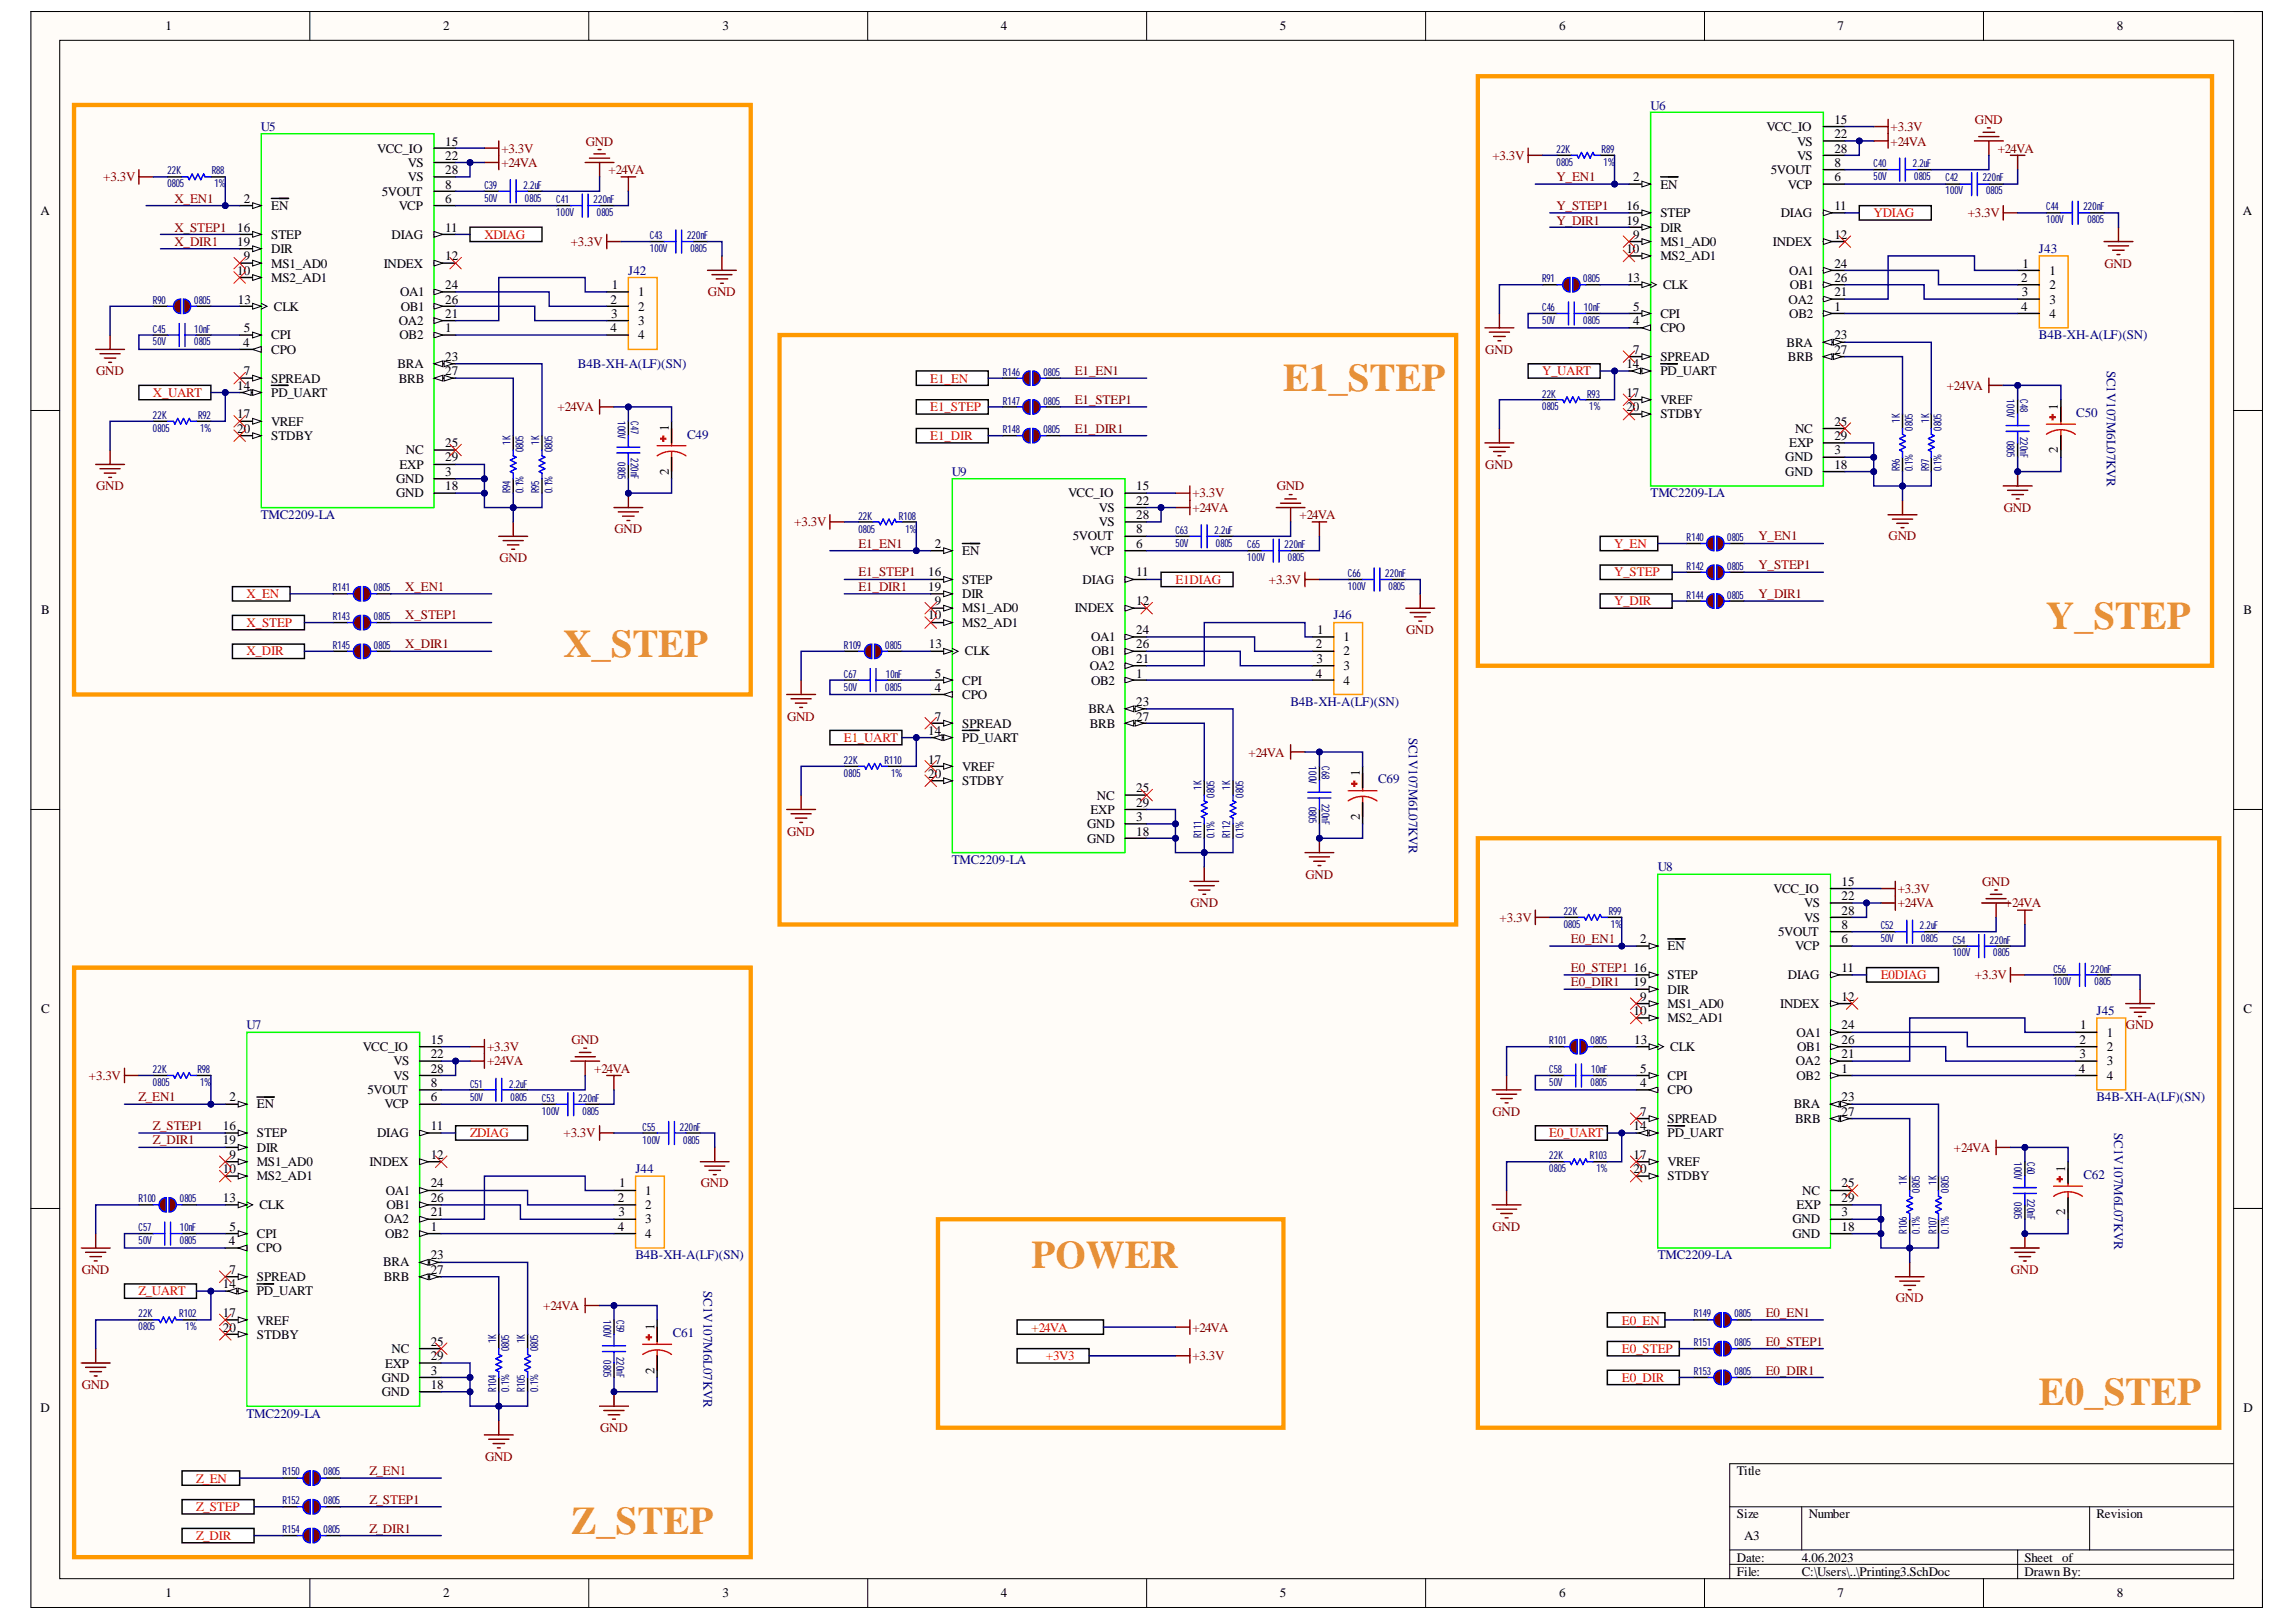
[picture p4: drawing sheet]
<svg xmlns="http://www.w3.org/2000/svg" width="297mm" height="210mm" viewBox="0 0 297 210" stroke-linecap="round" stroke-linejoin="round" font-family="sans-serif">
<defs><g id="words">
<g font-size="5.1" fill="#e69138">
<text x="166" y="50.6">E1_STEP</text>
<text x="264.7" y="81.4">Y_STEP</text>
<text x="72.9" y="85.1">X_STEP</text>
<text x="133.5" y="164.1">POWER</text>
<text x="263.8" y="181.8">E0_STEP</text>
<text x="73.8" y="198.5">Z_STEP</text>
</g>
<g font-size="1.7">
<text x="21.4" y="3.9">1</text>
<text x="57.3" y="3.9">2</text>
<text x="93.5" y="3.9">3</text>
<text x="129.5" y="3.9">4</text>
<text x="165.6" y="3.9">5</text>
<text x="201.7" y="3.9">6</text>
<text x="237.7" y="3.9">7</text>
<text x="273.9" y="3.9">8</text>
<text x="228.5" y="17">VCC_IO</text>
<text x="237.3" y="16">15</text>
<text x="237.3" y="17.9">22</text>
<text x="48.8" y="19.8">VCC_IO</text>
<text x="52.8" y="21.6">VS</text>
<text x="52.8" y="23.5">VS</text>
<text x="57.6" y="18.8">15</text>
<text x="57.6" y="20.7">22</text>
<text x="57.6" y="22.5">28</text>
<text x="211.3" y="23.5">2</text>
<text x="229.1" y="22.5">5VOUT</text>
<text x="232.5" y="18.8">VS</text>
<text x="232.5" y="20.7">VS</text>
<text x="237.3" y="19.8">28</text>
<text x="237.3" y="21.6">8</text>
<text x="237.3" y="23.5">6</text>
<text x="5.2" y="27.9">A</text>
<text x="30.7" y="30">16</text>
<text x="31.5" y="26.3">2</text>
<text x="35.1" y="27.2">EN</text>
<text x="49.4" y="25.3">5VOUT</text>
<text x="51.6" y="27.2">VCP</text>
<text x="57.6" y="24.4">8</text>
<text x="57.6" y="26.3">6</text>
<text x="57.6" y="30">11</text>
<text x="210.4" y="27.2">16</text>
<text x="210.4" y="29.1">19</text>
<text x="214.8" y="24.4">EN</text>
<text x="214.8" y="28.1">STEP</text>
<text x="214.8" y="30">DIR</text>
<text x="230.4" y="28.1">DIAG</text>
<text x="231.3" y="24.4">VCP</text>
<text x="237.3" y="27.2">11</text>
<text x="290.2" y="27.9">A</text>
<text x="30.7" y="31.8">19</text>
<text x="30.7" y="35.6">10</text>
<text x="31.5" y="33.7">9</text>
<text x="35.1" y="30.9">STEP</text>
<text x="35.1" y="32.8">DIR</text>
<text x="35.1" y="34.6">MS1_AD0</text>
<text x="49.6" y="34.6">INDEX</text>
<text x="50.7" y="30.9">DIAG</text>
<text x="57.6" y="33.7">12</text>
<text x="210.4" y="32.8">10</text>
<text x="211.3" y="30.9">9</text>
<text x="214.8" y="31.8">MS1_AD0</text>
<text x="214.8" y="33.7">MS2_AD1</text>
<text x="229.4" y="31.8">INDEX</text>
<text x="231.5" y="35.6">OA1</text>
<text x="237.3" y="30.9">12</text>
<text x="237.3" y="34.6">24</text>
<text x="261.7" y="34.6">1</text>
<text x="265.1" y="35.6">1</text>
<text x="30.8" y="39.3">13</text>
<text x="35.1" y="36.5">MS2_AD1</text>
<text x="35.4" y="40.2">CLK</text>
<text x="51.8" y="38.3">OA1</text>
<text x="51.8" y="40.2">OB1</text>
<text x="57.6" y="37.4">24</text>
<text x="57.6" y="39.3">26</text>
<text x="57.6" y="41.1">21</text>
<text x="79" y="39.3">2</text>
<text x="79.1" y="41.1">3</text>
<text x="79.2" y="37.4">1</text>
<text x="82.5" y="38.3">1</text>
<text x="82.5" y="40.2">2</text>
<text x="210.5" y="36.5">13</text>
<text x="211.3" y="40.2">5</text>
<text x="214.8" y="41.1">CPI</text>
<text x="215.2" y="37.4">CLK</text>
<text x="231.4" y="39.3">OA2</text>
<text x="231.5" y="41.1">OB2</text>
<text x="231.6" y="37.4">OB1</text>
<text x="237.3" y="36.5">26</text>
<text x="237.3" y="38.3">21</text>
<text x="237.3" y="40.2">1</text>
<text x="261.5" y="36.5">2</text>
<text x="261.5" y="40.2">4</text>
<text x="261.6" y="38.3">3</text>
<text x="265.1" y="37.4">2</text>
<text x="265.1" y="39.3">3</text>
<text x="265.1" y="41.1">4</text>
<text x="31.5" y="44.9">4</text>
<text x="31.5" y="43">5</text>
<text x="35.1" y="43.9">CPI</text>
<text x="35.1" y="45.8">CPO</text>
<text x="51.4" y="47.6">BRA</text>
<text x="51.6" y="42.1">OA2</text>
<text x="51.7" y="43.9">OB2</text>
<text x="57.6" y="43">1</text>
<text x="57.6" y="46.7">23</text>
<text x="79" y="43">4</text>
<text x="82.5" y="42.1">3</text>
<text x="82.5" y="43.9">4</text>
<text x="210.4" y="47.6">14</text>
<text x="211.3" y="42.1">4</text>
<text x="211.3" y="45.8">7</text>
<text x="214.8" y="43">CPO</text>
<text x="214.8" y="46.7">SPREAD</text>
<text x="231.1" y="44.9">BRA</text>
<text x="231.3" y="46.7">BRB</text>
<text x="237.3" y="43.9">23</text>
<text x="237.3" y="45.8">27</text>
<text x="30.7" y="50.4">14</text>
<text x="31.5" y="48.6">7</text>
<text x="35.1" y="49.5">SPREAD</text>
<text x="35.1" y="51.4">PD_UART</text>
<text x="51.6" y="49.5">BRB</text>
<text x="57.6" y="48.6">27</text>
<text x="210.4" y="51.4">17</text>
<text x="210.4" y="53.2">20</text>
<text x="214.8" y="48.6">PD_UART</text>
<text x="214.8" y="52.3">VREF</text>
<text x="266.2" y="53" transform="rotate(-90 266.2 53)">1</text>
<text x="30.7" y="54.1">17</text>
<text x="30.7" y="56">20</text>
<text x="35.1" y="55.1">VREF</text>
<text x="35.1" y="56.9">STDBY</text>
<text x="52.5" y="58.8">NC</text>
<text x="57.6" y="57.9">25</text>
<text x="57.6" y="59.7">29</text>
<text x="86.5" y="55.8" transform="rotate(-90 86.5 55.8)">1</text>
<text x="214.8" y="54.1">STDBY</text>
<text x="231" y="59.7">GND</text>
<text x="231.5" y="57.9">EXP</text>
<text x="232.2" y="56">NC</text>
<text x="237.3" y="55.1">25</text>
<text x="237.3" y="56.9">29</text>
<text x="237.3" y="58.8">3</text>
<text x="266.2" y="58.6" transform="rotate(-90 266.2 58.6)">2</text>
<text x="51.3" y="62.5">GND</text>
<text x="51.3" y="64.4">GND</text>
<text x="51.7" y="60.7">EXP</text>
<text x="57.6" y="61.6">3</text>
<text x="57.6" y="63.4">18</text>
<text x="86.5" y="61.4" transform="rotate(-90 86.5 61.4)">2</text>
<text x="138.2" y="64.4">VCC_IO</text>
<text x="147" y="63.4">15</text>
<text x="147" y="65.3">22</text>
<text x="231" y="61.6">GND</text>
<text x="237.3" y="60.7">18</text>
<text x="120.9" y="70.9">2</text>
<text x="124.5" y="71.8">EN</text>
<text x="138.8" y="69.9">5VOUT</text>
<text x="141" y="71.8">VCP</text>
<text x="142.2" y="66.2">VS</text>
<text x="142.2" y="68.1">VS</text>
<text x="147" y="67.2">28</text>
<text x="147" y="69">8</text>
<text x="147" y="70.9">6</text>
<text x="120.1" y="74.6">16</text>
<text x="120.1" y="76.5">19</text>
<text x="124.5" y="75.5">STEP</text>
<text x="124.5" y="77.4">DIR</text>
<text x="140.1" y="75.5">DIAG</text>
<text x="147" y="74.6">11</text>
<text x="5.3" y="79.5">B</text>
<text x="120.1" y="80.2">10</text>
<text x="120.2" y="83.9">13</text>
<text x="120.9" y="78.3">9</text>
<text x="124.5" y="79.2">MS1_AD0</text>
<text x="124.5" y="81.1">MS2_AD1</text>
<text x="139" y="79.2">INDEX</text>
<text x="141.2" y="83">OA1</text>
<text x="147" y="78.3">12</text>
<text x="147" y="82">24</text>
<text x="147" y="83.9">26</text>
<text x="170.2" y="83.9">2</text>
<text x="170.4" y="82">1</text>
<text x="173.8" y="83">1</text>
<text x="290.3" y="79.5">B</text>
<text x="120.9" y="87.7">5</text>
<text x="120.9" y="89.5">4</text>
<text x="124.5" y="88.6">CPI</text>
<text x="124.8" y="84.8">CLK</text>
<text x="141" y="86.7">OA2</text>
<text x="141.2" y="88.6">OB2</text>
<text x="141.2" y="84.8">OB1</text>
<text x="147" y="85.7">21</text>
<text x="147" y="87.7">1</text>
<text x="170.2" y="87.7">4</text>
<text x="170.3" y="85.7">3</text>
<text x="173.8" y="84.8">2</text>
<text x="173.8" y="86.7">3</text>
<text x="173.8" y="88.6">4</text>
<text x="120.1" y="95.1">14</text>
<text x="120.9" y="93.3">7</text>
<text x="124.5" y="90.5">CPO</text>
<text x="124.5" y="94.2">SPREAD</text>
<text x="140.8" y="92.3">BRA</text>
<text x="141" y="94.2">BRB</text>
<text x="147" y="91.4">23</text>
<text x="147" y="93.3">27</text>
<text x="120.1" y="98.8">17</text>
<text x="120.1" y="100.7">20</text>
<text x="124.5" y="96.1">PD_UART</text>
<text x="124.5" y="99.8">VREF</text>
<text x="124.5" y="101.6">STDBY</text>
<text x="175.9" y="100.4" transform="rotate(-90 175.9 100.4)">1</text>
<text x="140.6" y="107.2">GND</text>
<text x="141.1" y="105.3">EXP</text>
<text x="141.9" y="103.5">NC</text>
<text x="147" y="102.6">25</text>
<text x="147" y="104.4">29</text>
<text x="147" y="106.3">3</text>
<text x="175.9" y="106.1" transform="rotate(-90 175.9 106.1)">2</text>
<text x="140.6" y="109.1">GND</text>
<text x="147" y="108.1">18</text>
<text x="229.4" y="115.6">VCC_IO</text>
<text x="233.4" y="117.4">VS</text>
<text x="233.4" y="119.3">VS</text>
<text x="238.2" y="114.6">15</text>
<text x="238.2" y="116.5">22</text>
<text x="238.2" y="118.4">28</text>
<text x="211.4" y="125.8">16</text>
<text x="212.2" y="122.1">2</text>
<text x="215.7" y="123">EN</text>
<text x="230" y="121.1">5VOUT</text>
<text x="232.2" y="123">VCP</text>
<text x="238.2" y="120.2">8</text>
<text x="238.2" y="122.1">6</text>
<text x="238.2" y="125.8">11</text>
<text x="5.3" y="131.1">C</text>
<text x="211.4" y="127.6">19</text>
<text x="211.4" y="131.4">10</text>
<text x="212.2" y="129.5">9</text>
<text x="215.7" y="126.7">STEP</text>
<text x="215.7" y="128.6">DIR</text>
<text x="215.7" y="130.4">MS1_AD0</text>
<text x="230.3" y="130.4">INDEX</text>
<text x="231.3" y="126.7">DIAG</text>
<text x="238.2" y="129.5">12</text>
<text x="290.3" y="131.1">C</text>
<text x="46.9" y="136">VCC_IO</text>
<text x="50.9" y="137.9">VS</text>
<text x="55.7" y="135.1">15</text>
<text x="55.7" y="136.9">22</text>
<text x="211.4" y="135.1">13</text>
<text x="215.7" y="132.3">MS2_AD1</text>
<text x="216.1" y="136">CLK</text>
<text x="232.3" y="137.9">OA2</text>
<text x="232.4" y="134.2">OA1</text>
<text x="232.5" y="136">OB1</text>
<text x="238.2" y="133.2">24</text>
<text x="238.2" y="135.1">26</text>
<text x="238.2" y="136.9">21</text>
<text x="269" y="135.1">2</text>
<text x="269" y="136.9">3</text>
<text x="269.1" y="133.2">1</text>
<text x="272.6" y="134.2">1</text>
<text x="272.6" y="136">2</text>
<text x="272.6" y="137.9">3</text>
<text x="29.7" y="142.5">2</text>
<text x="33.2" y="143.4">EN</text>
<text x="47.5" y="141.6">5VOUT</text>
<text x="49.7" y="143.4">VCP</text>
<text x="50.9" y="139.7">VS</text>
<text x="55.7" y="138.8">28</text>
<text x="55.7" y="140.7">8</text>
<text x="55.7" y="142.5">6</text>
<text x="212.2" y="138.8">5</text>
<text x="212.2" y="140.7">4</text>
<text x="215.7" y="139.7">CPI</text>
<text x="215.7" y="141.6">CPO</text>
<text x="232.1" y="143.4">BRA</text>
<text x="232.4" y="139.7">OB2</text>
<text x="238.2" y="138.8">1</text>
<text x="238.2" y="142.5">23</text>
<text x="268.9" y="138.8">4</text>
<text x="272.6" y="139.7">4</text>
<text x="28.8" y="146.2">16</text>
<text x="28.8" y="148.1">19</text>
<text x="29.7" y="150">9</text>
<text x="33.2" y="147.2">STEP</text>
<text x="33.2" y="149">DIR</text>
<text x="48.8" y="147.2">DIAG</text>
<text x="55.7" y="146.2">11</text>
<text x="55.7" y="150">12</text>
<text x="211.4" y="146.2">14</text>
<text x="211.4" y="150">17</text>
<text x="212.2" y="144.4">7</text>
<text x="215.7" y="145.3">SPREAD</text>
<text x="215.7" y="147.2">PD_UART</text>
<text x="232.2" y="145.3">BRB</text>
<text x="238.2" y="144.4">27</text>
<text x="28.8" y="151.8">10</text>
<text x="28.8" y="155.5">13</text>
<text x="33.2" y="150.9">MS1_AD0</text>
<text x="33.2" y="152.7">MS2_AD1</text>
<text x="47.8" y="150.9">INDEX</text>
<text x="49.9" y="154.6">OA1</text>
<text x="55.7" y="153.7">24</text>
<text x="55.7" y="155.5">26</text>
<text x="79.9" y="155.5">2</text>
<text x="80.1" y="153.7">1</text>
<text x="83.5" y="154.6">1</text>
<text x="211.4" y="151.8">20</text>
<text x="215.7" y="150.9">VREF</text>
<text x="215.7" y="152.7">STDBY</text>
<text x="233.2" y="154.6">NC</text>
<text x="238.2" y="153.7">25</text>
<text x="238.2" y="155.5">29</text>
<text x="267.2" y="151.6" transform="rotate(-90 267.2 151.6)">1</text>
<text x="29.6" y="161.1">4</text>
<text x="29.7" y="159.2">5</text>
<text x="33.2" y="160.2">CPI</text>
<text x="33.6" y="156.5">CLK</text>
<text x="49.7" y="158.3">OA2</text>
<text x="49.8" y="160.2">OB2</text>
<text x="50" y="156.5">OB1</text>
<text x="55.7" y="157.4">21</text>
<text x="55.7" y="159.2">1</text>
<text x="79.9" y="159.2">4</text>
<text x="80" y="157.4">3</text>
<text x="83.5" y="156.5">2</text>
<text x="83.5" y="158.3">3</text>
<text x="83.5" y="160.2">4</text>
<text x="231.9" y="158.3">GND</text>
<text x="231.9" y="160.2">GND</text>
<text x="232.4" y="156.5">EXP</text>
<text x="238.2" y="157.4">3</text>
<text x="238.2" y="159.2">18</text>
<text x="267.2" y="157.2" transform="rotate(-90 267.2 157.2)">2</text>
<text x="28.8" y="166.7">14</text>
<text x="29.7" y="164.8">7</text>
<text x="33.2" y="162">CPO</text>
<text x="33.2" y="165.8">SPREAD</text>
<text x="33.2" y="167.6">PD_UART</text>
<text x="49.6" y="163.9">BRA</text>
<text x="49.6" y="165.8">BRB</text>
<text x="55.7" y="163">23</text>
<text x="55.7" y="164.8">27</text>
<text x="28.8" y="170.5">17</text>
<text x="28.8" y="172.3">20</text>
<text x="33.2" y="171.4">VREF</text>
<text x="33.2" y="173.3">STDBY</text>
<text x="84.7" y="172.1" transform="rotate(-90 84.7 172.1)">1</text>
<text x="49.4" y="178.8">GND</text>
<text x="49.8" y="177">EXP</text>
<text x="50.7" y="175.1">NC</text>
<text x="55.7" y="174.2">25</text>
<text x="55.7" y="176.1">29</text>
<text x="55.7" y="177.9">3</text>
<text x="55.7" y="179.8">18</text>
<text x="84.7" y="177.7" transform="rotate(-90 84.7 177.7)">2</text>
<text x="5.2" y="182.7">D</text>
<text x="49.4" y="180.7">GND</text>
<text x="290.3" y="182.7">D</text>
<text x="224.7" y="190.9">Title</text>
<text x="224.7" y="196.5">Size</text>
<text x="234" y="196.5">Number</text>
<text x="271.2" y="196.5">Revision</text>
<text x="224.7" y="202.1">Date:</text>
<text x="224.7" y="203.9">File:</text>
<text x="225.6" y="199.3">A3</text>
<text x="233.1" y="202.1">4.06.2023</text>
<text x="233.1" y="203.9">C:\Users\..\Printing3.SchDoc</text>
<text x="261.9" y="202.1">Sheet</text>
<text x="261.9" y="203.9">Drawn By:</text>
<text x="266.8" y="202.1">of</text>
<text x="21.4" y="206.7">1</text>
<text x="57.3" y="206.7">2</text>
<text x="93.5" y="206.7">3</text>
<text x="129.5" y="206.7">4</text>
<text x="165.6" y="206.7">5</text>
<text x="201.7" y="206.7">6</text>
<text x="237.7" y="206.7">7</text>
<text x="273.9" y="206.7">8</text>
</g>
<g font-size="1.7" fill="#000080">
<text x="33.7" y="17">U5</text>
<text x="213.5" y="14.2">U6</text>
<text x="81.3" y="35.6">J42</text>
<text x="263.8" y="32.8">J43</text>
<text x="74.8" y="47.6">B4B-XH-A(LF)(SN)</text>
<text x="263.8" y="43.9">B4B-XH-A(LF)(SN)</text>
<text x="272.6" y="48" transform="rotate(90 272.6 48)">SC1V107M6L07KVR</text>
<text x="268.6" y="54">C50</text>
<text x="88.9" y="56.8">C49</text>
<text x="123.1" y="61.6">U9</text>
<text x="213.5" y="64.4">TMC2209-LA</text>
<text x="33.7" y="67.2">TMC2209-LA</text>
<text x="172.5" y="80.2">J46</text>
<text x="166.9" y="91.4">B4B-XH-A(LF)(SN)</text>
<text x="182.3" y="95.5" transform="rotate(90 182.3 95.5)">SC1V107M6L07KVR</text>
<text x="178.3" y="101.4">C69</text>
<text x="123.1" y="111.8">TMC2209-LA</text>
<text x="214.5" y="112.8">U8</text>
<text x="271.2" y="131.4">J45</text>
<text x="31.9" y="133.2">U7</text>
<text x="271.2" y="142.5">B4B-XH-A(LF)(SN)</text>
<text x="273.5" y="146.7" transform="rotate(90 273.5 146.7)">SC1V107M6L07KVR</text>
<text x="82.2" y="151.8">J44</text>
<text x="269.5" y="152.6">C62</text>
<text x="82.2" y="163">B4B-XH-A(LF)(SN)</text>
<text x="91" y="167.1" transform="rotate(90 91 167.1)">SC1V107M6L07KVR</text>
<text x="214.5" y="163">TMC2209-LA</text>
<text x="87" y="173">C61</text>
<text x="31.9" y="183.5">TMC2209-LA</text>
</g>
<g font-size="1.7" fill="#800000">
<text x="244.6" y="17">+3.3V</text>
<text x="255.5" y="16">GND</text>
<text x="13.4" y="23.5">+3.3V</text>
<text x="64.9" y="19.8">+3.3V</text>
<text x="64.9" y="21.6">+24VA</text>
<text x="75.8" y="18.8">GND</text>
<text x="78.7" y="22.5">+24VA</text>
<text x="193.1" y="20.7">+3.3V</text>
<text x="201.4" y="23.5">Y_EN1</text>
<text x="244.6" y="18.8">+24VA</text>
<text x="258.5" y="19.8">+24VA</text>
<text x="22.6" y="26.3">X_EN1</text>
<text x="22.6" y="30">X_STEP1</text>
<text x="201.4" y="27.2">Y_STEP1</text>
<text x="201.4" y="29.1">Y_DIR1</text>
<text x="254.6" y="28.1">+3.3V</text>
<text x="22.6" y="31.8">X_DIR1</text>
<text x="73.8" y="31.8">+3.3V</text>
<text x="272.2" y="34.6">GND</text>
<text x="91.6" y="38.3">GND</text>
<text x="192.2" y="45.8">GND</text>
<text x="12.4" y="48.6">GND</text>
<text x="72.1" y="53.2">+24VA</text>
<text x="139" y="48.6">E1_EN1</text>
<text x="139" y="52.3">E1_STEP1</text>
<text x="251.9" y="50.4">+24VA</text>
<text x="139" y="56">E1_DIR1</text>
<text x="12.4" y="63.4">GND</text>
<text x="154.3" y="64.4">+3.3V</text>
<text x="165.2" y="63.4">GND</text>
<text x="192.2" y="60.7">GND</text>
<text x="79.5" y="69">GND</text>
<text x="102.8" y="68.1">+3.3V</text>
<text x="111" y="70.9">E1_EN1</text>
<text x="154.3" y="66.2">+24VA</text>
<text x="168.1" y="67.2">+24VA</text>
<text x="227.5" y="69.9">Y_EN1</text>
<text x="244.3" y="69.9">GND</text>
<text x="259.2" y="66.2">GND</text>
<text x="52.4" y="76.5">X_EN1</text>
<text x="64.6" y="72.7">GND</text>
<text x="111" y="74.6">E1_STEP1</text>
<text x="111" y="76.5">E1_DIR1</text>
<text x="164.2" y="75.5">+3.3V</text>
<text x="227.5" y="73.7">Y_STEP1</text>
<text x="227.5" y="77.4">Y_DIR1</text>
<text x="52.4" y="80.2">X_STEP1</text>
<text x="52.4" y="83.9">X_DIR1</text>
<text x="181.9" y="82">GND</text>
<text x="101.8" y="93.3">GND</text>
<text x="161.5" y="97.9">+24VA</text>
<text x="101.8" y="108.1">GND</text>
<text x="168.9" y="113.7">GND</text>
<text x="154" y="117.4">GND</text>
<text x="194" y="119.3">+3.3V</text>
<text x="245.5" y="115.6">+3.3V</text>
<text x="245.5" y="117.4">+24VA</text>
<text x="256.4" y="114.6">GND</text>
<text x="259.4" y="117.4">+24VA</text>
<text x="203.2" y="122.1">E0_EN1</text>
<text x="203.2" y="125.8">E0_STEP1</text>
<text x="203.2" y="127.6">E0_DIR1</text>
<text x="255.5" y="126.7">+3.3V</text>
<text x="63" y="136">+3.3V</text>
<text x="63" y="137.9">+24VA</text>
<text x="73.9" y="135.1">GND</text>
<text x="275" y="133.2">GND</text>
<text x="11.5" y="139.7">+3.3V</text>
<text x="17.9" y="142.5">Z_EN1</text>
<text x="76.9" y="138.8">+24VA</text>
<text x="19.8" y="146.2">Z_STEP1</text>
<text x="19.8" y="148.1">Z_DIR1</text>
<text x="72.9" y="147.2">+3.3V</text>
<text x="193.1" y="144.4">GND</text>
<text x="252.8" y="149">+24VA</text>
<text x="90.7" y="153.7">GND</text>
<text x="193.1" y="159.2">GND</text>
<text x="10.6" y="164.8">GND</text>
<text x="260.1" y="164.8">GND</text>
<text x="70.3" y="169.5">+24VA</text>
<text x="154.3" y="172.3">+24VA</text>
<text x="228.4" y="170.5">E0_EN1</text>
<text x="245.3" y="168.5">GND</text>
<text x="10.6" y="179.8">GND</text>
<text x="154.3" y="176.1">+3.3V</text>
<text x="228.4" y="174.2">E0_STEP1</text>
<text x="228.4" y="177.9">E0_DIR1</text>
<text x="77.6" y="185.4">GND</text>
<text x="47.8" y="190.9">Z_EN1</text>
<text x="62.8" y="189.1">GND</text>
<text x="47.8" y="194.6">Z_STEP1</text>
<text x="47.8" y="198.4">Z_DIR1</text>
</g>
<g font-size="1.7" fill="#f00">
<text x="242.4" y="28.1">YDIAG</text>
<text x="62.7" y="30.9">XDIAG</text>
<text x="19.8" y="51.4">X_UART</text>
<text x="120.3" y="53.2">E1_STEP</text>
<text x="120.3" y="49.5">E1_EN</text>
<text x="199.5" y="48.6">Y_UART</text>
<text x="120.3" y="56.9">E1_DIR</text>
<text x="208.8" y="70.9">Y_EN</text>
<text x="31.9" y="77.4">X_EN</text>
<text x="152.1" y="75.5">E1DIAG</text>
<text x="208.8" y="74.6">Y_STEP</text>
<text x="31.9" y="81.1">X_STEP</text>
<text x="208.8" y="78.3">Y_DIR</text>
<text x="31.9" y="84.8">X_DIR</text>
<text x="109.2" y="96.1">E1_UART</text>
<text x="243.3" y="126.7">E0DIAG</text>
<text x="60.8" y="147.2">ZDIAG</text>
<text x="200.4" y="147.2">E0_UART</text>
<text x="17.9" y="167.6">Z_UART</text>
<text x="133.5" y="172.3">+24VA</text>
<text x="209.8" y="171.4">E0_EN</text>
<text x="135.3" y="176.1">+3V3</text>
<text x="209.8" y="178.8">E0_DIR</text>
<text x="209.8" y="175.1">E0_STEP</text>
<text x="25.4" y="191.9">Z_EN</text>
<text x="25.4" y="195.6">Z_STEP</text>
<text x="25.4" y="199.3">Z_DIR</text>
</g>
<g font-size="1.4" fill="#000080">
<text x="21.7" y="22.5">22K</text>
<text x="27.4" y="22.5">R88</text>
<text x="201.4" y="19.8">22K</text>
<text x="201.4" y="21.5">0805</text>
<text x="207.2" y="19.8">R89</text>
<text x="207.5" y="21.5">1%</text>
<text x="242.4" y="23.3">50V</text>
<text x="242.4" y="21.6">C40</text>
<text x="247.5" y="21.6">2.2uF</text>
<text x="247.6" y="23.3">0805</text>
<text x="251.7" y="23.5">C42</text>
<text x="256.5" y="23.5">220nF</text>
<text x="21.7" y="24.2">0805</text>
<text x="27.7" y="24.2">1%</text>
<text x="62.7" y="26.1">50V</text>
<text x="62.7" y="24.4">C39</text>
<text x="67.7" y="24.4">2.2uF</text>
<text x="67.9" y="26.1">0805</text>
<text x="72" y="28">100V</text>
<text x="72" y="26.3">C41</text>
<text x="76.8" y="26.3">220nF</text>
<text x="77.2" y="28">0805</text>
<text x="251.7" y="25.2">100V</text>
<text x="256.9" y="25.2">0805</text>
<text x="264.7" y="28.9">100V</text>
<text x="264.7" y="27.2">C44</text>
<text x="269.5" y="27.2">220nF</text>
<text x="270" y="28.9">0805</text>
<text x="84.1" y="32.6">100V</text>
<text x="84.1" y="30.9">C43</text>
<text x="88.9" y="30.9">220nF</text>
<text x="89.3" y="32.6">0805</text>
<text x="19.8" y="39.4">R90</text>
<text x="25.1" y="39.4">0805</text>
<text x="199.5" y="41.9">50V</text>
<text x="199.5" y="40.3">C46</text>
<text x="199.5" y="36.5">R91</text>
<text x="204.8" y="41.9">0805</text>
<text x="204.8" y="36.5">0805</text>
<text x="204.9" y="40.3">10nF</text>
<text x="19.8" y="44.7">50V</text>
<text x="19.8" y="43.1">C45</text>
<text x="25.1" y="43.1">10nF</text>
<text x="25.1" y="44.7">0805</text>
<text x="129.7" y="48.7">R146</text>
<text x="129.7" y="52.4">R147</text>
<text x="135" y="48.7">0805</text>
<text x="135" y="52.4">0805</text>
<text x="199.5" y="51.4">22K</text>
<text x="199.5" y="53">0805</text>
<text x="205.3" y="51.4">R93</text>
<text x="205.6" y="53">1%</text>
<text x="259.6" y="51.7" transform="rotate(90 259.6 51.7)">100V</text>
<text x="261.3" y="51.7" transform="rotate(90 261.3 51.7)">C48</text>
<text x="19.8" y="54.2">22K</text>
<text x="19.8" y="55.9">0805</text>
<text x="25.6" y="54.2">R92</text>
<text x="25.9" y="55.9">1%</text>
<text x="66.1" y="57.5" transform="rotate(-90 66.1 57.5)">1K</text>
<text x="67.7" y="58.5" transform="rotate(-90 67.7 58.5)">0805</text>
<text x="69.8" y="57.5" transform="rotate(-90 69.8 57.5)">1K</text>
<text x="71.5" y="58.5" transform="rotate(-90 71.5 58.5)">0805</text>
<text x="79.9" y="54.5" transform="rotate(90 79.9 54.5)">100V</text>
<text x="79.9" y="59.8" transform="rotate(90 79.9 59.8)">0805</text>
<text x="81.6" y="54.5" transform="rotate(90 81.6 54.5)">C47</text>
<text x="81.6" y="59.3" transform="rotate(90 81.6 59.3)">220nF</text>
<text x="129.7" y="56.1">R148</text>
<text x="135" y="56.1">0805</text>
<text x="245.8" y="54.7" transform="rotate(-90 245.8 54.7)">1K</text>
<text x="247.5" y="55.8" transform="rotate(-90 247.5 55.8)">0805</text>
<text x="249.6" y="54.7" transform="rotate(-90 249.6 54.7)">1K</text>
<text x="251.2" y="55.8" transform="rotate(-90 251.2 55.8)">0805</text>
<text x="259.6" y="57" transform="rotate(90 259.6 57)">0805</text>
<text x="261.3" y="56.5" transform="rotate(90 261.3 56.5)">220nF</text>
<text x="66.1" y="63.9" transform="rotate(-90 66.1 63.9)">R94</text>
<text x="67.7" y="63.9" transform="rotate(-90 67.7 63.9)">0.1%</text>
<text x="69.8" y="63.9" transform="rotate(-90 69.8 63.9)">R95</text>
<text x="71.5" y="63.9" transform="rotate(-90 71.5 63.9)">0.1%</text>
<text x="245.8" y="61" transform="rotate(-90 245.8 61)">R96</text>
<text x="247.5" y="61" transform="rotate(-90 247.5 61)">0.1%</text>
<text x="249.6" y="61" transform="rotate(-90 249.6 61)">R97</text>
<text x="251.2" y="61" transform="rotate(-90 251.2 61)">0.1%</text>
<text x="111" y="67.2">22K</text>
<text x="111" y="68.9">0805</text>
<text x="116.3" y="67.2">R108</text>
<text x="117.1" y="68.9">1%</text>
<text x="152.1" y="70.8">50V</text>
<text x="152.1" y="69.1">C63</text>
<text x="157.1" y="69.1">2.2uF</text>
<text x="157.3" y="70.8">0805</text>
<text x="161.4" y="71">C65</text>
<text x="166.2" y="71">220nF</text>
<text x="218.2" y="70">R140</text>
<text x="223.4" y="70">0805</text>
<text x="43" y="76.5">R141</text>
<text x="48.4" y="76.5">0805</text>
<text x="161.4" y="72.6">100V</text>
<text x="166.6" y="72.6">0805</text>
<text x="174.4" y="76.4">100V</text>
<text x="174.4" y="74.7">C66</text>
<text x="179.2" y="74.7">220nF</text>
<text x="179.6" y="76.4">0805</text>
<text x="218.2" y="73.7">R142</text>
<text x="218.2" y="77.5">R144</text>
<text x="223.4" y="73.7">0805</text>
<text x="223.4" y="77.5">0805</text>
<text x="43" y="80.3">R143</text>
<text x="43" y="84">R145</text>
<text x="48.4" y="80.3">0805</text>
<text x="48.4" y="84">0805</text>
<text x="109.2" y="84">R109</text>
<text x="114.5" y="84">0805</text>
<text x="109.2" y="89.4">50V</text>
<text x="109.2" y="87.7">C67</text>
<text x="114.5" y="89.4">0805</text>
<text x="114.6" y="87.7">10nF</text>
<text x="109.2" y="98.8">22K</text>
<text x="109.2" y="100.5">0805</text>
<text x="114.4" y="98.8">R110</text>
<text x="115.3" y="100.5">1%</text>
<text x="169.3" y="99.2" transform="rotate(90 169.3 99.2)">100V</text>
<text x="171" y="99.2" transform="rotate(90 171 99.2)">C68</text>
<text x="155.4" y="102.2" transform="rotate(-90 155.4 102.2)">1K</text>
<text x="157.1" y="103.2" transform="rotate(-90 157.1 103.2)">0805</text>
<text x="159.2" y="102.2" transform="rotate(-90 159.2 102.2)">1K</text>
<text x="160.9" y="103.2" transform="rotate(-90 160.9 103.2)">0805</text>
<text x="169.3" y="104.4" transform="rotate(90 169.3 104.4)">0805</text>
<text x="171" y="104" transform="rotate(90 171 104)">220nF</text>
<text x="155.4" y="108.5" transform="rotate(-90 155.4 108.5)">R111</text>
<text x="157.1" y="108.5" transform="rotate(-90 157.1 108.5)">0.1%</text>
<text x="159.2" y="108.5" transform="rotate(-90 159.2 108.5)">R112</text>
<text x="160.9" y="108.5" transform="rotate(-90 160.9 108.5)">0.1%</text>
<text x="202.3" y="118.4">22K</text>
<text x="208.1" y="118.4">R99</text>
<text x="202.3" y="120">0805</text>
<text x="208.4" y="120">1%</text>
<text x="243.3" y="121.9">50V</text>
<text x="243.3" y="120.2">C52</text>
<text x="248.4" y="120.2">2.2uF</text>
<text x="248.6" y="121.9">0805</text>
<text x="252.6" y="123.8">100V</text>
<text x="252.6" y="122.2">C54</text>
<text x="257.4" y="122.2">220nF</text>
<text x="257.9" y="123.8">0805</text>
<text x="265.6" y="125.9">C56</text>
<text x="270.5" y="125.9">220nF</text>
<text x="265.6" y="127.5">100V</text>
<text x="271" y="127.5">0805</text>
<text x="200.4" y="135.2">R101</text>
<text x="205.8" y="135.2">0805</text>
<text x="19.8" y="138.9">22K</text>
<text x="19.8" y="140.6">0805</text>
<text x="25.5" y="138.9">R98</text>
<text x="25.9" y="140.6">1%</text>
<text x="60.8" y="142.4">50V</text>
<text x="60.8" y="140.7">C51</text>
<text x="65.9" y="140.7">2.2uF</text>
<text x="66.1" y="142.4">0805</text>
<text x="70.1" y="142.6">C53</text>
<text x="74.8" y="142.6">220nF</text>
<text x="200.4" y="140.6">50V</text>
<text x="200.4" y="138.9">C58</text>
<text x="205.8" y="140.6">0805</text>
<text x="205.9" y="138.9">10nF</text>
<text x="70.1" y="144.3">100V</text>
<text x="75.4" y="144.3">0805</text>
<text x="83.1" y="148">100V</text>
<text x="83.1" y="146.3">C55</text>
<text x="88" y="146.3">220nF</text>
<text x="88.4" y="148">0805</text>
<text x="17.9" y="155.6">R100</text>
<text x="23.3" y="155.6">0805</text>
<text x="200.4" y="150">22K</text>
<text x="200.4" y="151.7">0805</text>
<text x="205.7" y="150">R103</text>
<text x="206.5" y="151.7">1%</text>
<text x="246.7" y="153.3" transform="rotate(-90 246.7 153.3)">1K</text>
<text x="248.4" y="154.3" transform="rotate(-90 248.4 154.3)">0805</text>
<text x="250.5" y="153.3" transform="rotate(-90 250.5 153.3)">1K</text>
<text x="252.1" y="154.3" transform="rotate(-90 252.1 154.3)">0805</text>
<text x="260.6" y="150.4" transform="rotate(90 260.6 150.4)">100V</text>
<text x="260.6" y="155.6" transform="rotate(90 260.6 155.6)">0805</text>
<text x="262.3" y="150.4" transform="rotate(90 262.3 150.4)">C60</text>
<text x="262.3" y="155.1" transform="rotate(90 262.3 155.1)">220nF</text>
<text x="17.9" y="161">50V</text>
<text x="17.9" y="159.3">C57</text>
<text x="23.3" y="159.3">10nF</text>
<text x="23.3" y="161">0805</text>
<text x="246.7" y="159.7" transform="rotate(-90 246.7 159.7)">R106</text>
<text x="248.4" y="159.7" transform="rotate(-90 248.4 159.7)">0.1%</text>
<text x="250.5" y="159.7" transform="rotate(-90 250.5 159.7)">R107</text>
<text x="252.1" y="159.7" transform="rotate(-90 252.1 159.7)">0.1%</text>
<text x="17.9" y="170.5">22K</text>
<text x="17.9" y="172.2">0805</text>
<text x="23.2" y="170.5">R102</text>
<text x="24" y="172.2">1%</text>
<text x="64.2" y="173.9" transform="rotate(-90 64.2 173.9)">1K</text>
<text x="67.9" y="173.9" transform="rotate(-90 67.9 173.9)">1K</text>
<text x="78.1" y="170.8" transform="rotate(90 78.1 170.8)">100V</text>
<text x="79.8" y="170.8" transform="rotate(90 79.8 170.8)">C59</text>
<text x="219.1" y="170.5">R149</text>
<text x="224.4" y="170.5">0805</text>
<text x="65.9" y="174.9" transform="rotate(-90 65.9 174.9)">0805</text>
<text x="69.6" y="174.9" transform="rotate(-90 69.6 174.9)">0805</text>
<text x="78.1" y="176.1" transform="rotate(90 78.1 176.1)">0805</text>
<text x="79.8" y="175.6" transform="rotate(90 79.8 175.6)">220nF</text>
<text x="219.1" y="174.2">R151</text>
<text x="219.1" y="177.9">R153</text>
<text x="224.4" y="174.2">0805</text>
<text x="224.4" y="177.9">0805</text>
<text x="64.2" y="180.1" transform="rotate(-90 64.2 180.1)">R104</text>
<text x="65.9" y="180.1" transform="rotate(-90 65.9 180.1)">0.1%</text>
<text x="67.9" y="180.1" transform="rotate(-90 67.9 180.1)">R105</text>
<text x="69.6" y="180.1" transform="rotate(-90 69.6 180.1)">0.1%</text>
<text x="36.5" y="190.9">R150</text>
<text x="41.9" y="190.9">0805</text>
<text x="36.5" y="194.6">R152</text>
<text x="41.9" y="194.6">0805</text>
<text x="36.5" y="198.4">R154</text>
<text x="41.9" y="198.4">0805</text>
</g>
</g></defs>
<path d="M4 1.5h288.7v206.5h-288.7z" fill-rule="evenodd" fill="#fffcf8"/>
<path d="M4 1.5h288.7v206.5h-288.7z" fill="none" stroke="#000" stroke-width=".13"/>
<path d="M7.7 5.2h281.3v199.1h-281.3z" fill-rule="evenodd" fill="#fffcf8"/>
<g fill="none" stroke="#000" stroke-width=".13">
<path d="M4 1.5h3.7M7.7 5.2h281.3v199.1h-281.3zM40.1 1.5v3.7M76.2 1.5v3.7M112.3 1.5v3.7M148.3 1.5v3.7M184.4 1.5v3.7M220.5 1.5v3.7M256.6 1.5v3.7M289 1.5h3.7v3.7M4 53.1h3.7M289 53.1h3.7"/>
<path d="M4 104.8h3.7M289 104.8h3.7M4 156.4h3.7M289 156.4h3.7M223.8 195h65.2M233.1 195v5.6M270.3 195v5.6M289 189.4h-65.2v14.9M40.1 204.3v3.7M76.2 204.3v3.7M112.3 204.3v3.7M148.3 204.3v3.7"/>
<path d="M184.4 204.3v3.7M220.5 204.3v3.7M223.8 200.6h65.2M223.8 202.4h65.2M256.6 204.3v3.7M261 200.6v3.7M292.7 204.3v3.7"/>
</g>
<path d="M33.8 17.3h22.4v48.4h-22.4z" fill="none" stroke="#0f0" stroke-width=".19"/>
<path d="M31 26.6h2.8" fill="none" stroke="#000" stroke-width=".19"/>
<path d="M32.7 26.2l1.1 .4-1.1 .4z" fill="#f8fcff"/>
<path d="M32.7 26.2l1.1 .4-1.1 .4z" fill="none" stroke="#000" stroke-width=".13"/>
<path d="M31 30.3h2.8M35.1 25.7h2.2" fill="none" stroke="#000" stroke-width=".19"/>
<path d="M32.7 30l1.1 .3-1.1 .4z" fill="#f8fcff"/>
<path d="M32.7 30l1.1 .3-1.1 .4z" fill="none" stroke="#000" stroke-width=".13"/>
<path d="M31 32.2h2.8" fill="none" stroke="#000" stroke-width=".19"/>
<path d="M32.7 31.8l1.1 .4-1.1 .4z" fill="#f8fcff"/>
<path d="M32.7 31.8l1.1 .4-1.1 .4z" fill="none" stroke="#000" stroke-width=".13"/>
<path d="M31 34.1h2.8" fill="none" stroke="#000" stroke-width=".19"/>
<path d="M32.7 33.7l1.1 .4-1.1 .3z" fill="#f8fcff"/>
<path d="M32.7 33.7l1.1 .4-1.1 .3z" fill="none" stroke="#000" stroke-width=".13"/>
<path d="M31 35.9h2.8" fill="none" stroke="#000" stroke-width=".19"/>
<path d="M32.7 35.5l1.1 .4-1.1 .4z" fill="#f8fcff"/>
<path d="M32.7 35.5l1.1 .4-1.1 .4z" fill="none" stroke="#000" stroke-width=".13"/>
<path d="M31 39.6h2.8" fill="none" stroke="#000" stroke-width=".19"/>
<path d="M32.7 39.3l1.1 .3-1.1 .4z" fill="#f8fcff"/>
<path d="M32.7 39.3l1.1 .3-1.1 .4zM33.8 39.3l.7 .3-.7 .4" fill="none" stroke="#000" stroke-width=".13"/>
<path d="M31 43.4h2.8" fill="none" stroke="#000" stroke-width=".19"/>
<path d="M32.7 43l1.1 .4-1.1 .3z" fill="#f8fcff"/>
<path d="M32.7 43l1.1 .4-1.1 .3z" fill="none" stroke="#000" stroke-width=".13"/>
<path d="M31 45.2h2.8" fill="none" stroke="#000" stroke-width=".19"/>
<path d="M32.7 45.2l1.1-.4v.8z" fill="#f8fcff"/>
<path d="M32.7 45.2l1.1-.4v.8z" fill="none" stroke="#000" stroke-width=".13"/>
<path d="M31 48.9h2.8" fill="none" stroke="#000" stroke-width=".19"/>
<path d="M32.7 48.6l1.1 .3-1.1 .4z" fill="#f8fcff"/>
<path d="M32.7 48.6l1.1 .3-1.1 .4z" fill="none" stroke="#000" stroke-width=".13"/>
<path d="M31 50.8h2.8" fill="none" stroke="#000" stroke-width=".19"/>
<path d="M32.7 50.4l1.1 .4-1.1 .4z" fill="#f8fcff"/>
<path d="M32.7 50.4l1.1 .4-1.1 .4z" fill="none" stroke="#000" stroke-width=".13"/>
<path d="M31.4 50.8l1.1-.4v.8z" fill="#f8fcff"/>
<path d="M31.4 50.8l1.1-.4v.8z" fill="none" stroke="#000" stroke-width=".13"/>
<path d="M31 54.5h2.8M35.1 49.9h2.2" fill="none" stroke="#000" stroke-width=".19"/>
<path d="M32.7 54.1l1.1 .4-1.1 .4z" fill="#f8fcff"/>
<path d="M32.7 54.1l1.1 .4-1.1 .4z" fill="none" stroke="#000" stroke-width=".13"/>
<path d="M31 56.4h2.8" fill="none" stroke="#000" stroke-width=".19"/>
<path d="M32.7 56l1.1 .4-1.1 .4z" fill="#f8fcff"/>
<path d="M32.7 56l1.1 .4-1.1 .4z" fill="none" stroke="#000" stroke-width=".13"/>
<path d="M56.2 19.2h2.7M56.2 21h2.7M56.2 22.9h2.7M56.2 24.8h2.7M56.2 26.6h2.7M56.2 30.3h2.7" fill="none" stroke="#000" stroke-width=".19"/>
<path d="M56.2 30l1.1 .3-1.1 .4z" fill="#f8fcff"/>
<path d="M56.2 30l1.1 .3-1.1 .4z" fill="none" stroke="#000" stroke-width=".13"/>
<path d="M56.2 34.1h2.7" fill="none" stroke="#000" stroke-width=".19"/>
<path d="M56.2 33.7l1.1 .4-1.1 .3z" fill="#f8fcff"/>
<path d="M56.2 33.7l1.1 .4-1.1 .3z" fill="none" stroke="#000" stroke-width=".13"/>
<path d="M56.2 37.8h2.7" fill="none" stroke="#000" stroke-width=".19"/>
<path d="M56.2 37.4l1.1 .4-1.1 .3z" fill="#f8fcff"/>
<path d="M56.2 37.4l1.1 .4-1.1 .3z" fill="none" stroke="#000" stroke-width=".13"/>
<path d="M56.2 39.6h2.7" fill="none" stroke="#000" stroke-width=".19"/>
<path d="M56.2 39.3l1.1 .3-1.1 .4z" fill="#f8fcff"/>
<path d="M56.2 39.3l1.1 .3-1.1 .4z" fill="none" stroke="#000" stroke-width=".13"/>
<path d="M56.2 41.5h2.7" fill="none" stroke="#000" stroke-width=".19"/>
<path d="M56.2 41.1l1.1 .4-1.1 .4z" fill="#f8fcff"/>
<path d="M56.2 41.1l1.1 .4-1.1 .4z" fill="none" stroke="#000" stroke-width=".13"/>
<path d="M56.2 43.4h2.7" fill="none" stroke="#000" stroke-width=".19"/>
<path d="M56.2 43l1.1 .4-1.1 .3z" fill="#f8fcff"/>
<path d="M56.2 43l1.1 .4-1.1 .3z" fill="none" stroke="#000" stroke-width=".13"/>
<path d="M56.2 47.1h2.7" fill="none" stroke="#000" stroke-width=".19"/>
<path d="M56.2 47.1l1.1-.4v.8z" fill="#f8fcff"/>
<path d="M56.2 47.1l1.1-.4v.8z" fill="none" stroke="#000" stroke-width=".13"/>
<path d="M57.5 46.7l1.1 .4-1.1 .4z" fill="#f8fcff"/>
<path d="M57.5 46.7l1.1 .4-1.1 .4z" fill="none" stroke="#000" stroke-width=".13"/>
<path d="M56.2 48.9h2.7" fill="none" stroke="#000" stroke-width=".19"/>
<path d="M56.2 48.9l1.1-.3v.7z" fill="#f8fcff"/>
<path d="M56.2 48.9l1.1-.3v.7z" fill="none" stroke="#000" stroke-width=".13"/>
<path d="M57.5 48.6l1.1 .3-1.1 .4z" fill="#f8fcff"/>
<path d="M57.5 48.6l1.1 .3-1.1 .4z" fill="none" stroke="#000" stroke-width=".13"/>
<path d="M78.5 37.8h2.8M78.5 39.6h2.8M56.2 58.2h2.7M66.4 56.4v1.8M70.1 56.4v1.8M78.5 41.5h2.8M78.5 43.4h2.8M56.2 60.1h2.7M56.2 62h2.7M56.2 63.8h2.7M66.4 62v1.8M70.1 62v1.8" fill="none" stroke="#000" stroke-width=".19"/>
<path d="M81.3 35.9h3.7v9.3h-3.7z" fill="none" stroke="#f90" stroke-width=".19"/>
<path d="M66.4 58.2v.8l.4 .2-.8 .3 .8 .4-.8 .4 .8 .4-.8 .3 .4 .2v.8M70.1 58.2v.8l.4 .2-.8 .3 .8 .4-.8 .4 .8 .4-.8 .3 .4 .2v.8" fill="none" stroke="#00f" stroke-width=".19"/>
<path d="M64.5 69.4h3.8M65.1 70h2.6M65.7 70.5h1.4M66.2 71.1h.4M66.4 67.5v1.9" fill="none" stroke="#800000" stroke-width=".19"/>
<path d="M58.2 57.5l1.5 1.5M59.7 57.5l-1.5 1.5" fill="none" stroke="#f00" stroke-width=".13"/>
<path d="M60.8 29.4h9.3v1.9h-9.3z" fill-rule="evenodd" fill="#fff"/>
<path d="M60.8 29.4h9.3v1.9h-9.3zM81.3 54.5v1.9M81.3 60.1v1.9" fill="none" stroke="#000" stroke-width=".19"/>
<path d="M79.8 58.6h3M79.8 57.9h3M81.3 56.4v1.5M81.3 58.6v1.5" fill="none" stroke="#00f" stroke-width=".19"/>
<path d="M18 49.9h9.3v1.8h-9.3z" fill-rule="evenodd" fill="#fff"/>
<path d="M19.8 39.6h1.9M25.4 39.6h1.9M18 49.9h9.3v1.8h-9.3zM19.8 43.4h1.9M25.4 43.4h1.9" fill="none" stroke="#000" stroke-width=".19"/>
<path d="M21.7 39.6h.9M24.5 39.6h.9M21.7 43.4h1.5M23.2 41.9v2.9M23.9 41.9v2.9M23.9 43.4h1.5" fill="none" stroke="#00f" stroke-width=".19"/>
<path d="M30.3 33.3l1.5 1.5M30.3 35.2l1.5 1.5M31.8 33.3l-1.5 1.5M31.8 35.2l-1.5 1.5" fill="none" stroke="#f00" stroke-width=".13"/>
<path d="M22.7 39l.3-.2 .4-.1v1.9l-.6-.2-.3-.4-.1-.5z" fill-rule="evenodd" fill="#800000"/>
<path d="M22.7 39l.3-.2 .4-.1v1.9l-.6-.2-.3-.4-.1-.5z" fill="none" stroke="#00f" stroke-width=".19"/>
<path d="M23.7 38.7l.4 .1 .3 .2 .3 .6-.1 .4-.2 .3-.3 .2-.4 .1z" fill-rule="evenodd" fill="#800000"/>
<path d="M23.7 38.7l.4 .1 .3 .2 .3 .6-.1 .4-.2 .3-.3 .2-.4 .1zM64.5 24.8h1.5M66 23.3v2.9M66.8 23.3v2.9M66.8 24.8h1.5M73.8 26.6h1.5M75.3 25.1v3M76.1 25.1v3M76.1 26.6h1.5" fill="none" stroke="#00f" stroke-width=".19"/>
<path d="M76.8 19.9h1.5M77.4 19.4h.4M75.7 21h3.7M76.3 20.5h2.6M77.6 21v1.9M14.2 58.2v1.9M12.4 60.1h3.7M12.9 60.7h2.6M13.5 61.2h1.5M14.1 61.8h.3" fill="none" stroke="#800000" stroke-width=".19"/>
<path d="M58.2 33.3l1.5 1.5M59.7 33.3l-1.5 1.5M30.3 48.2l1.5 1.5M30.3 53.8l1.5 1.5M30.3 55.6l1.5 1.5M31.8 48.2l-1.5 1.5M31.8 53.8l-1.5 1.5M31.8 55.6l-1.5 1.5" fill="none" stroke="#f00" stroke-width=".13"/>
<path d="M62.7 24.8h1.8M68.3 24.8h1.8M72 26.6h1.8M77.6 26.6h1.8" fill="none" stroke="#000" stroke-width=".19"/>
<path d="M85.8 56.4h.1v.7h-.1z" fill-rule="evenodd" fill="#00f"/>
<path d="M85.8 56.4h.1v.7h-.1z" fill="none" stroke="#f00" stroke-width=".19"/>
<path d="M85.5 56.7h.6v.1h-.6z" fill-rule="evenodd" fill="#00f"/>
<path d="M85 59a3.3 3.3 0 0 1 3.7 0M85 57.7h3.7M85.5 56.7h.6v.1h-.6zM86.9 55.5v2.2M86.9 58.4v2.6" fill="none" stroke="#f00" stroke-width=".19"/>
<path d="M86.9 54.5v2.8M86.9 59.2v2.8" fill="none" stroke="#000" stroke-width=".19"/>
<path d="M79.4 65.7h3.8M80 66.2h2.6M80.5 66.8h1.5M81.1 67.4h.4M81.3 63.8v1.9" fill="none" stroke="#800000" stroke-width=".19"/>
<circle cx="81.3" cy="63.8" r=".37" fill="#000080"/>
<circle cx="81.3" cy="63.8" r=".37" fill="none" stroke="#000080" stroke-width=".13"/>
<path d="M21.7 22.9h1.9M27.3 22.9h1.8M84.1 31.3h1.8M89.7 31.3h1.8M210.7 23.8h2.8M19.8 54.5h1.9M25.4 54.5h1.9" fill="none" stroke="#000" stroke-width=".19"/>
<path d="M23.6 22.9h.7l.2 .4 .4-.8 .3 .8 .4-.8 .4 .8 .4-.8 .1 .4h.8M85.9 31.3h1.5M87.4 29.8v3M88.2 29.8v3M88.2 31.3h1.5M21.7 54.5h.7l.2 .4 .4-.8 .4 .8 .3-.8 .4 .8 .4-.8 .2 .4h.7" fill="none" stroke="#00f" stroke-width=".19"/>
<path d="M91.5 35h3.8M92.1 35.5h2.6M92.7 36.1h1.4M93.2 36.7h.4M93.4 33.1v1.9M12.4 45.2h3.7M12.9 45.8h2.6M13.5 46.3h1.5M14.1 46.9h.3M14.2 43.4v1.8" fill="none" stroke="#800000" stroke-width=".19"/>
<path d="M213.5 14.5h22.4v48.4h-22.4z" fill="none" stroke="#0f0" stroke-width=".19"/>
<path d="M212.4 23.4l1.1 .4-1.1 .4z" fill="#f8fcff"/>
<path d="M212.4 23.4l1.1 .4-1.1 .4z" fill="none" stroke="#000" stroke-width=".13"/>
<path d="M210.7 27.5h2.8M214.8 22.9h2.3" fill="none" stroke="#000" stroke-width=".19"/>
<path d="M212.4 27.2l1.1 .3-1.1 .4z" fill="#f8fcff"/>
<path d="M212.4 27.2l1.1 .3-1.1 .4z" fill="none" stroke="#000" stroke-width=".13"/>
<path d="M210.7 29.4h2.8" fill="none" stroke="#000" stroke-width=".19"/>
<path d="M212.4 29l1.1 .4-1.1 .4z" fill="#f8fcff"/>
<path d="M212.4 29l1.1 .4-1.1 .4z" fill="none" stroke="#000" stroke-width=".13"/>
<path d="M210.7 31.3h2.8" fill="none" stroke="#000" stroke-width=".19"/>
<path d="M212.4 30.9l1.1 .4-1.1 .3z" fill="#f8fcff"/>
<path d="M212.4 30.9l1.1 .4-1.1 .3z" fill="none" stroke="#000" stroke-width=".13"/>
<path d="M210.7 33.1h2.8" fill="none" stroke="#000" stroke-width=".19"/>
<path d="M212.4 32.8l1.1 .3-1.1 .4z" fill="#f8fcff"/>
<path d="M212.4 32.8l1.1 .3-1.1 .4z" fill="none" stroke="#000" stroke-width=".13"/>
<path d="M210.7 36.8h2.8" fill="none" stroke="#000" stroke-width=".19"/>
<path d="M212.4 36.5l1.1 .3-1.1 .4z" fill="#f8fcff"/>
<path d="M212.4 36.5l1.1 .3-1.1 .4zM213.5 36.5l.8 .3-.8 .4" fill="none" stroke="#000" stroke-width=".13"/>
<path d="M210.7 40.6h2.8" fill="none" stroke="#000" stroke-width=".19"/>
<path d="M212.4 40.2l1.1 .4-1.1 .3z" fill="#f8fcff"/>
<path d="M212.4 40.2l1.1 .4-1.1 .3z" fill="none" stroke="#000" stroke-width=".13"/>
<path d="M210.7 42.4h2.8" fill="none" stroke="#000" stroke-width=".19"/>
<path d="M212.4 42.4l1.1-.3v.7z" fill="#f8fcff"/>
<path d="M212.4 42.4l1.1-.3v.7z" fill="none" stroke="#000" stroke-width=".13"/>
<path d="M210.7 46.2h2.8" fill="none" stroke="#000" stroke-width=".19"/>
<path d="M212.4 45.8l1.1 .4-1.1 .3z" fill="#f8fcff"/>
<path d="M212.4 45.8l1.1 .4-1.1 .3z" fill="none" stroke="#000" stroke-width=".13"/>
<path d="M210.7 48h2.8" fill="none" stroke="#000" stroke-width=".19"/>
<path d="M212.4 47.6l1.1 .4-1.1 .4z" fill="#f8fcff"/>
<path d="M212.4 47.6l1.1 .4-1.1 .4z" fill="none" stroke="#000" stroke-width=".13"/>
<path d="M211.1 48l1.1-.4v.8z" fill="#f8fcff"/>
<path d="M211.1 48l1.1-.4v.8z" fill="none" stroke="#000" stroke-width=".13"/>
<path d="M210.7 51.7h2.8M214.8 47.1h2.2" fill="none" stroke="#000" stroke-width=".19"/>
<path d="M212.4 51.4l1.1 .3-1.1 .4z" fill="#f8fcff"/>
<path d="M212.4 51.4l1.1 .3-1.1 .4z" fill="none" stroke="#000" stroke-width=".13"/>
<path d="M210.7 53.6h2.8" fill="none" stroke="#000" stroke-width=".19"/>
<path d="M212.4 53.2l1.1 .4-1.1 .4z" fill="#f8fcff"/>
<path d="M212.4 53.2l1.1 .4-1.1 .4z" fill="none" stroke="#000" stroke-width=".13"/>
<path d="M235.9 16.4h2.8M235.9 18.2h2.8M235.9 20.1h2.8M235.9 22h2.8M235.9 23.8h2.8M235.9 27.5h2.8" fill="none" stroke="#000" stroke-width=".19"/>
<path d="M235.9 27.2l1.1 .3-1.1 .4z" fill="#f8fcff"/>
<path d="M235.9 27.2l1.1 .3-1.1 .4z" fill="none" stroke="#000" stroke-width=".13"/>
<path d="M235.9 31.3h2.8" fill="none" stroke="#000" stroke-width=".19"/>
<path d="M235.9 30.9l1.1 .4-1.1 .3z" fill="#f8fcff"/>
<path d="M235.9 30.9l1.1 .4-1.1 .3z" fill="none" stroke="#000" stroke-width=".13"/>
<path d="M235.9 35h2.8" fill="none" stroke="#000" stroke-width=".19"/>
<path d="M235.9 34.6l1.1 .4-1.1 .4z" fill="#f8fcff"/>
<path d="M235.9 34.6l1.1 .4-1.1 .4z" fill="none" stroke="#000" stroke-width=".13"/>
<path d="M235.9 36.8h2.8" fill="none" stroke="#000" stroke-width=".19"/>
<path d="M235.9 36.5l1.1 .3-1.1 .4z" fill="#f8fcff"/>
<path d="M235.9 36.5l1.1 .3-1.1 .4z" fill="none" stroke="#000" stroke-width=".13"/>
<path d="M235.9 38.7h2.8" fill="none" stroke="#000" stroke-width=".19"/>
<path d="M235.9 38.3l1.1 .4-1.1 .4z" fill="#f8fcff"/>
<path d="M235.9 38.3l1.1 .4-1.1 .4z" fill="none" stroke="#000" stroke-width=".13"/>
<path d="M235.9 40.6h2.8" fill="none" stroke="#000" stroke-width=".19"/>
<path d="M235.9 40.2l1.1 .4-1.1 .3z" fill="#f8fcff"/>
<path d="M235.9 40.2l1.1 .4-1.1 .3z" fill="none" stroke="#000" stroke-width=".13"/>
<path d="M235.9 44.3h2.8" fill="none" stroke="#000" stroke-width=".19"/>
<path d="M235.9 44.3l1.1-.4v.8z" fill="#f8fcff"/>
<path d="M235.9 44.3l1.1-.4v.8z" fill="none" stroke="#000" stroke-width=".13"/>
<path d="M237.2 43.9l1.1 .4-1.1 .4z" fill="#f8fcff"/>
<path d="M237.2 43.9l1.1 .4-1.1 .4z" fill="none" stroke="#000" stroke-width=".13"/>
<path d="M235.9 46.2h2.8" fill="none" stroke="#000" stroke-width=".19"/>
<path d="M235.9 46.2l1.1-.4v.7z" fill="#f8fcff"/>
<path d="M235.9 46.2l1.1-.4v.7z" fill="none" stroke="#000" stroke-width=".13"/>
<path d="M237.2 45.8l1.1 .4-1.1 .3z" fill="#f8fcff"/>
<path d="M237.2 45.8l1.1 .4-1.1 .3z" fill="none" stroke="#000" stroke-width=".13"/>
<path d="M261 35h2.8M261 36.8h2.8M261 38.7h2.8M235.9 55.5h2.8M235.9 57.3h2.8M235.9 59.2h2.8M246.1 53.6v1.9M246.1 59.2v1.8M249.9 53.6v1.9M249.9 59.2v1.8M261 40.6h2.8M235.9 61h2.8" fill="none" stroke="#000" stroke-width=".19"/>
<path d="M263.8 33.1h3.7v9.3h-3.7z" fill="none" stroke="#f90" stroke-width=".19"/>
<path d="M246.1 55.5v.7l.4 .2-.7 .4 .7 .3-.7 .4 .7 .4-.7 .3 .3 .2v.8M249.9 55.5v.7l.3 .2-.7 .4 .7 .3-.7 .4 .7 .4-.7 .3 .4 .2v.8" fill="none" stroke="#00f" stroke-width=".19"/>
<path d="M244.3 66.6h3.7M244.8 67.2h2.6M245.4 67.7h1.5M245.9 68.3h.4M246.1 64.8v1.8" fill="none" stroke="#800000" stroke-width=".19"/>
<path d="M237.9 54.7l1.5 1.5M239.4 54.7l-1.5 1.5" fill="none" stroke="#f00" stroke-width=".13"/>
<path d="M240.5 26.6h9.4v1.9h-9.4z" fill-rule="evenodd" fill="#fff"/>
<path d="M240.5 26.6h9.4v1.9h-9.4zM261 51.7v1.9M261 57.3v1.9" fill="none" stroke="#000" stroke-width=".19"/>
<path d="M259.5 55.8h3M259.5 55.1h3M261 53.6v1.5M261 55.8v1.5" fill="none" stroke="#00f" stroke-width=".19"/>
<path d="M197.7 47.1h9.3v1.8h-9.3z" fill-rule="evenodd" fill="#fff"/>
<path d="M199.6 36.8h1.8M205.2 36.8h1.8M197.7 47.1h9.3v1.8h-9.3zM199.6 40.6h1.8M205.2 40.6h1.8" fill="none" stroke="#000" stroke-width=".19"/>
<path d="M201.4 36.8h1M202.9 39.1v3M203.7 39.1v3M204.2 36.8h1M201.4 40.6h1.5M203.7 40.6h1.5" fill="none" stroke="#00f" stroke-width=".19"/>
<path d="M210 30.5l1.5 1.5M210 32.4l1.5 1.5M211.5 30.5l-1.5 1.5M211.5 32.4l-1.5 1.5" fill="none" stroke="#f00" stroke-width=".13"/>
<path d="M202.4 36.3l.3-.3 .4-.1v1.9l-.5-.1-.3-.4-.1-.6z" fill-rule="evenodd" fill="#800000"/>
<path d="M202.4 36.3l.3-.3 .4-.1v1.9l-.5-.1-.3-.4-.1-.6z" fill="none" stroke="#00f" stroke-width=".19"/>
<path d="M203.5 35.9l.6 .3 .3 .5v.4l-.2 .3-.3 .3-.4 .1z" fill-rule="evenodd" fill="#800000"/>
<path d="M203.5 35.9l.6 .3 .3 .5v.4l-.2 .3-.3 .3-.4 .1zM244.3 22h1.5M245.8 20.5v2.9M246.5 20.5v2.9M246.5 22h1.5M253.6 23.8h1.5M255.1 22.3v3M255.8 22.3v3M255.8 23.8h1.5" fill="none" stroke="#00f" stroke-width=".19"/>
<path d="M255.4 18.2h3.8M256 17.7h2.6M256.6 17.1h1.5M257.1 16.6h.4M257.3 18.2v1.9M192.1 57.3h3.7M192.7 57.9h2.6M193.2 58.4h1.5M193.8 59h.4M194 55.5v1.8" fill="none" stroke="#800000" stroke-width=".19"/>
<path d="M237.9 30.5l1.5 1.5M239.4 30.5l-1.5 1.5M210 45.4l1.5 1.5M210 51l1.5 1.5M210 52.8l1.5 1.5M211.5 45.4l-1.5 1.5M211.5 51l-1.5 1.5M211.5 52.8l-1.5 1.5" fill="none" stroke="#f00" stroke-width=".13"/>
<path d="M242.4 22h1.9M248 22h1.9M251.7 23.8h1.9M257.3 23.8h1.9" fill="none" stroke="#000" stroke-width=".19"/>
<path d="M265.5 53.7h.1v.6h-.1z" fill-rule="evenodd" fill="#00f"/>
<path d="M265.5 53.7h.1v.6h-.1z" fill="none" stroke="#f00" stroke-width=".19"/>
<path d="M265.2 53.9h.7v.1h-.7z" fill-rule="evenodd" fill="#00f"/>
<path d="M264.8 56.2a3.2 3.2 0 0 1 3.7 0M264.8 54.9h3.7M265.2 53.9h.7v.1h-.7zM266.6 52.7v2.2M266.6 55.6v2.6" fill="none" stroke="#f00" stroke-width=".19"/>
<path d="M266.6 51.7v2.8M266.6 56.4v2.8" fill="none" stroke="#000" stroke-width=".19"/>
<path d="M259.2 62.9h3.7M259.7 63.5h2.6M260.3 64h1.5M260.8 64.6h.4M261 61v1.9" fill="none" stroke="#800000" stroke-width=".19"/>
<circle cx="261" cy="61" r=".37" fill="#000080"/>
<circle cx="261" cy="61" r=".37" fill="none" stroke="#000080" stroke-width=".13"/>
<path d="M201.4 20.1h1.9M207 20.1h1.9M264.8 27.5h1.8M270.3 27.5h1.9M199.6 51.7h1.8M205.2 51.7h1.8M29.1 142.9h2.8" fill="none" stroke="#000" stroke-width=".19"/>
<path d="M203.3 20.1h.7l.2 .4 .4-.8 .4 .8 .3-.8 .4 .8 .4-.8 .2 .4h.7M266.6 27.5h1.5M268.1 26.1v2.9M268.9 26.1v2.9M268.9 27.5h1.4M201.4 51.7h.8l.2 .4 .3-.7 .4 .7 .4-.7 .4 .7 .3-.7 .2 .3h.8" fill="none" stroke="#00f" stroke-width=".19"/>
<path d="M272.2 31.3h3.7M272.8 31.8h2.6M273.3 32.4h1.5M273.9 32.9h.4M274.1 29.4v1.9M192.1 42.4h3.7M192.7 43h2.6M193.2 43.5h1.5M193.8 44.1h.4M194 40.6v1.8" fill="none" stroke="#800000" stroke-width=".19"/>
<path d="M31.9 133.6h22.4v48.4h-22.4z" fill="none" stroke="#0f0" stroke-width=".19"/>
<path d="M30.8 142.5l1.1 .4-1.1 .4z" fill="#f8fcff"/>
<path d="M30.8 142.5l1.1 .4-1.1 .4z" fill="none" stroke="#000" stroke-width=".13"/>
<path d="M29.1 146.6h2.8M33.2 142h2.3" fill="none" stroke="#000" stroke-width=".19"/>
<path d="M30.8 146.2l1.1 .4-1.1 .4z" fill="#f8fcff"/>
<path d="M30.8 146.2l1.1 .4-1.1 .4z" fill="none" stroke="#000" stroke-width=".13"/>
<path d="M29.1 148.5h2.8" fill="none" stroke="#000" stroke-width=".19"/>
<path d="M30.8 148.1l1.1 .4-1.1 .3z" fill="#f8fcff"/>
<path d="M30.8 148.1l1.1 .4-1.1 .3z" fill="none" stroke="#000" stroke-width=".13"/>
<path d="M29.1 150.3h2.8" fill="none" stroke="#000" stroke-width=".19"/>
<path d="M30.8 150l1.1 .3-1.1 .4z" fill="#f8fcff"/>
<path d="M30.8 150l1.1 .3-1.1 .4z" fill="none" stroke="#000" stroke-width=".13"/>
<path d="M29.1 152.2h2.8" fill="none" stroke="#000" stroke-width=".19"/>
<path d="M30.8 151.8l1.1 .4-1.1 .4z" fill="#f8fcff"/>
<path d="M30.8 151.8l1.1 .4-1.1 .4z" fill="none" stroke="#000" stroke-width=".13"/>
<path d="M29.1 155.9h2.8" fill="none" stroke="#000" stroke-width=".19"/>
<path d="M30.8 155.5l1.1 .4-1.1 .4z" fill="#f8fcff"/>
<path d="M30.8 155.5l1.1 .4-1.1 .4zM31.9 155.5l.8 .4-.8 .4" fill="none" stroke="#000" stroke-width=".13"/>
<path d="M29.1 159.6h2.8" fill="none" stroke="#000" stroke-width=".19"/>
<path d="M30.8 159.3l1.1 .3-1.1 .4z" fill="#f8fcff"/>
<path d="M30.8 159.3l1.1 .3-1.1 .4z" fill="none" stroke="#000" stroke-width=".13"/>
<path d="M29.1 161.5h2.8" fill="none" stroke="#000" stroke-width=".19"/>
<path d="M30.8 161.5l1.1-.4v.8z" fill="#f8fcff"/>
<path d="M30.8 161.5l1.1-.4v.8z" fill="none" stroke="#000" stroke-width=".13"/>
<path d="M29.1 165.2h2.8" fill="none" stroke="#000" stroke-width=".19"/>
<path d="M30.8 164.9l1.1 .3-1.1 .4z" fill="#f8fcff"/>
<path d="M30.8 164.9l1.1 .3-1.1 .4z" fill="none" stroke="#000" stroke-width=".13"/>
<path d="M29.1 167.1h2.8" fill="none" stroke="#000" stroke-width=".19"/>
<path d="M30.8 166.7l1.1 .4-1.1 .4z" fill="#f8fcff"/>
<path d="M30.8 166.7l1.1 .4-1.1 .4z" fill="none" stroke="#000" stroke-width=".13"/>
<path d="M29.5 167.1l1.1-.4v.8z" fill="#f8fcff"/>
<path d="M29.5 167.1l1.1-.4v.8z" fill="none" stroke="#000" stroke-width=".13"/>
<path d="M29.1 170.8h2.8M33.2 166.2h2.2" fill="none" stroke="#000" stroke-width=".19"/>
<path d="M30.8 170.4l1.1 .4-1.1 .4z" fill="#f8fcff"/>
<path d="M30.8 170.4l1.1 .4-1.1 .4z" fill="none" stroke="#000" stroke-width=".13"/>
<path d="M29.1 172.7h2.8" fill="none" stroke="#000" stroke-width=".19"/>
<path d="M30.8 172.3l1.1 .4-1.1 .3z" fill="#f8fcff"/>
<path d="M30.8 172.3l1.1 .4-1.1 .3z" fill="none" stroke="#000" stroke-width=".13"/>
<path d="M54.3 135.5h2.8M54.3 137.3h2.8M54.3 139.2h2.8M54.3 141h2.8M54.3 142.9h2.8M54.3 146.6h2.8" fill="none" stroke="#000" stroke-width=".19"/>
<path d="M54.3 146.2l1.1 .4-1.1 .4z" fill="#f8fcff"/>
<path d="M54.3 146.2l1.1 .4-1.1 .4z" fill="none" stroke="#000" stroke-width=".13"/>
<path d="M54.3 150.3h2.8" fill="none" stroke="#000" stroke-width=".19"/>
<path d="M54.3 150l1.1 .3-1.1 .4z" fill="#f8fcff"/>
<path d="M54.3 150l1.1 .3-1.1 .4z" fill="none" stroke="#000" stroke-width=".13"/>
<path d="M54.3 154.1h2.8" fill="none" stroke="#000" stroke-width=".19"/>
<path d="M54.3 153.7l1.1 .4-1.1 .3z" fill="#f8fcff"/>
<path d="M54.3 153.7l1.1 .4-1.1 .3z" fill="none" stroke="#000" stroke-width=".13"/>
<path d="M54.3 155.9h2.8" fill="none" stroke="#000" stroke-width=".19"/>
<path d="M54.3 155.5l1.1 .4-1.1 .4z" fill="#f8fcff"/>
<path d="M54.3 155.5l1.1 .4-1.1 .4z" fill="none" stroke="#000" stroke-width=".13"/>
<path d="M54.3 157.8h2.8" fill="none" stroke="#000" stroke-width=".19"/>
<path d="M54.3 157.4l1.1 .4-1.1 .4z" fill="#f8fcff"/>
<path d="M54.3 157.4l1.1 .4-1.1 .4z" fill="none" stroke="#000" stroke-width=".13"/>
<path d="M54.3 159.6h2.8" fill="none" stroke="#000" stroke-width=".19"/>
<path d="M54.3 159.3l1.1 .3-1.1 .4z" fill="#f8fcff"/>
<path d="M54.3 159.3l1.1 .3-1.1 .4z" fill="none" stroke="#000" stroke-width=".13"/>
<path d="M54.3 163.4h2.8" fill="none" stroke="#000" stroke-width=".19"/>
<path d="M54.3 163.4l1.1-.4v.7z" fill="#f8fcff"/>
<path d="M54.3 163.4l1.1-.4v.7z" fill="none" stroke="#000" stroke-width=".13"/>
<path d="M55.6 163l1.1 .4-1.1 .3z" fill="#f8fcff"/>
<path d="M55.6 163l1.1 .4-1.1 .3z" fill="none" stroke="#000" stroke-width=".13"/>
<path d="M54.3 165.2h2.8" fill="none" stroke="#000" stroke-width=".19"/>
<path d="M54.3 165.2l1.1-.3v.7z" fill="#f8fcff"/>
<path d="M54.3 165.2l1.1-.3v.7z" fill="none" stroke="#000" stroke-width=".13"/>
<path d="M55.6 164.9l1.1 .3-1.1 .4z" fill="#f8fcff"/>
<path d="M55.6 164.9l1.1 .3-1.1 .4z" fill="none" stroke="#000" stroke-width=".13"/>
<path d="M79.4 154.1h2.8M79.4 155.9h2.8M79.4 157.8h2.8M79.4 159.6h2.8M54.3 174.5h2.8M54.3 176.4h2.8M54.3 178.3h2.8M64.5 172.7v1.8M64.5 178.3v1.8M68.3 172.7v1.8M68.3 178.3v1.8M54.3 180.1h2.8" fill="none" stroke="#000" stroke-width=".19"/>
<path d="M82.2 152.2h3.7v9.3h-3.7z" fill="none" stroke="#f90" stroke-width=".19"/>
<path d="M64.5 174.5v.8l.4 .2-.7 .3 .7 .4-.7 .4 .7 .3-.7 .4 .3 .2v.8M68.3 174.5v.8l.3 .2-.7 .3 .7 .4-.7 .4 .7 .3-.7 .4 .4 .2v.8" fill="none" stroke="#00f" stroke-width=".19"/>
<path d="M62.7 185.7h3.7M63.2 186.2h2.6M63.8 186.8h1.5M64.4 187.4h.3M64.5 183.8v1.9" fill="none" stroke="#800000" stroke-width=".19"/>
<path d="M56.3 173.8l1.5 1.5M57.8 173.8l-1.5 1.5" fill="none" stroke="#f00" stroke-width=".13"/>
<path d="M58.9 145.7h9.4v1.9h-9.4z" fill-rule="evenodd" fill="#fff"/>
<path d="M58.9 145.7h9.4v1.9h-9.4zM79.4 170.8v1.9M79.4 176.4v1.9" fill="none" stroke="#000" stroke-width=".19"/>
<path d="M77.9 174.9h3M77.9 174.2h3M79.4 172.7v1.5M79.4 174.9v1.5" fill="none" stroke="#00f" stroke-width=".19"/>
<path d="M16.1 166.2h9.3v1.8h-9.3z" fill-rule="evenodd" fill="#fff"/>
<path d="M18 159.6h1.8M18 155.9h1.8M23.6 159.6h1.8M23.6 155.9h1.8M16.1 166.2h9.3v1.8h-9.3z" fill="none" stroke="#000" stroke-width=".19"/>
<path d="M19.8 159.6h1.5M19.8 155.9h1M21.3 158.2v2.9M22.1 158.2v2.9M22.1 159.6h1.5M22.6 155.9h1" fill="none" stroke="#00f" stroke-width=".19"/>
<path d="M28.4 149.6l1.5 1.5M28.4 151.5l1.5 1.4M29.9 149.6l-1.5 1.5M29.9 151.5l-1.5 1.4" fill="none" stroke="#f00" stroke-width=".13"/>
<path d="M20.8 155.3l.3-.2 .4-.1v1.8l-.5-.1-.4-.4v-.5z" fill-rule="evenodd" fill="#800000"/>
<path d="M20.8 155.3l.3-.2 .4-.1v1.8l-.5-.1-.4-.4v-.5z" fill="none" stroke="#00f" stroke-width=".19"/>
<path d="M21.9 155l.6 .2 .2 .3 .1 .4v.3l-.2 .3-.3 .2-.4 .1z" fill-rule="evenodd" fill="#800000"/>
<path d="M64.2 139.6v2.9M64.9 139.6v2.9M21.9 155l.6 .2 .2 .3 .1 .4v.3l-.2 .3-.3 .2-.4 .1zM62.7 141h1.5M64.9 141h1.5M72 142.9h1.5M73.5 141.4v3M74.2 141.4v3M74.2 142.9h1.5" fill="none" stroke="#00f" stroke-width=".19"/>
<path d="M73.8 137.3h3.8M74.4 136.8h2.6M75 136.2h1.4M75.5 135.6h.4M75.7 137.3v1.9M10.5 176.4h3.7M11.1 176.9h2.6M11.6 177.5h1.5M12.2 178.1h.4M12.4 174.5v1.9" fill="none" stroke="#800000" stroke-width=".19"/>
<path d="M56.3 149.6l1.5 1.5M57.8 149.6l-1.5 1.5M28.4 164.5l1.5 1.5M28.4 170.1l1.5 1.4M28.4 171.9l1.5 1.5M29.9 164.5l-1.5 1.5M29.9 170.1l-1.5 1.4M29.9 171.9l-1.5 1.5" fill="none" stroke="#f00" stroke-width=".13"/>
<path d="M60.8 141h1.9M66.4 141h1.9M70.1 142.9h1.9M75.7 142.9h1.9" fill="none" stroke="#000" stroke-width=".19"/>
<path d="M83.9 172.7h.1v.7h-.1z" fill-rule="evenodd" fill="#00f"/>
<path d="M83.9 172.7h.1v.7h-.1z" fill="none" stroke="#f00" stroke-width=".19"/>
<path d="M83.6 173h.7v.1h-.7z" fill-rule="evenodd" fill="#00f"/>
<path d="M83.2 175.3a3.2 3.2 0 0 1 3.7 0M83.2 174h3.7M83.6 173h.7v.1h-.7zM85 171.7v2.3M85 174.7v2.6" fill="none" stroke="#f00" stroke-width=".19"/>
<path d="M85 170.8v2.8M85 175.5v2.8" fill="none" stroke="#000" stroke-width=".19"/>
<path d="M77.6 182h3.7M78.1 182.5h2.6M78.7 183.1h1.5M79.2 183.7h.4M79.4 180.1v1.9" fill="none" stroke="#800000" stroke-width=".19"/>
<circle cx="79.4" cy="180.1" r=".37" fill="#000080"/>
<circle cx="79.4" cy="180.1" r=".37" fill="none" stroke="#000080" stroke-width=".13"/>
<path d="M19.8 139.2h1.9M25.4 139.2h1.9M211.7 122.4h2.8M83.2 146.6h1.8M88.7 146.6h1.9M18 170.8h1.8M23.6 170.8h1.8" fill="none" stroke="#000" stroke-width=".19"/>
<path d="M21.7 139.2h.7l.2 .4 .4-.8 .4 .8 .3-.8 .4 .8 .4-.8 .2 .4h.7M85 146.6h1.5M86.5 145.1v3M87.3 145.1v3M87.3 146.6h1.4M19.8 170.8h.8l.2 .4 .3-.8 .4 .8 .4-.8 .4 .8 .3-.8 .2 .4h.8" fill="none" stroke="#00f" stroke-width=".19"/>
<path d="M12.4 159.6v1.9M90.6 150.3h3.7M91.2 150.9h2.6M91.7 151.5h1.5M92.3 152h.4M92.5 148.5v1.8M10.5 161.5h3.7M11.1 162.1h2.6M11.6 162.6h1.5M12.2 163.2h.4" fill="none" stroke="#800000" stroke-width=".19"/>
<path d="M214.5 113.1h22.3v48.4h-22.3z" fill="none" stroke="#0f0" stroke-width=".19"/>
<path d="M213.3 122.1l1.2 .3-1.2 .4z" fill="#f8fcff"/>
<path d="M213.3 122.1l1.2 .3-1.2 .4z" fill="none" stroke="#000" stroke-width=".13"/>
<path d="M211.7 126.2h2.8M215.8 121.5h2.2" fill="none" stroke="#000" stroke-width=".19"/>
<path d="M213.3 125.8l1.2 .4-1.2 .3z" fill="#f8fcff"/>
<path d="M213.3 125.8l1.2 .4-1.2 .3z" fill="none" stroke="#000" stroke-width=".13"/>
<path d="M211.7 128h2.8" fill="none" stroke="#000" stroke-width=".19"/>
<path d="M213.3 127.6l1.2 .4-1.2 .4z" fill="#f8fcff"/>
<path d="M213.3 127.6l1.2 .4-1.2 .4z" fill="none" stroke="#000" stroke-width=".13"/>
<path d="M211.7 129.9h2.8" fill="none" stroke="#000" stroke-width=".19"/>
<path d="M213.3 129.5l1.2 .4-1.2 .3z" fill="#f8fcff"/>
<path d="M213.3 129.5l1.2 .4-1.2 .3z" fill="none" stroke="#000" stroke-width=".13"/>
<path d="M211.7 131.7h2.8" fill="none" stroke="#000" stroke-width=".19"/>
<path d="M213.3 131.4l1.2 .3-1.2 .4z" fill="#f8fcff"/>
<path d="M213.3 131.4l1.2 .3-1.2 .4z" fill="none" stroke="#000" stroke-width=".13"/>
<path d="M211.7 135.5h2.8" fill="none" stroke="#000" stroke-width=".19"/>
<path d="M213.3 135.1l1.2 .4-1.2 .3z" fill="#f8fcff"/>
<path d="M213.3 135.1l1.2 .4-1.2 .3zM214.5 135.1l.7 .4-.7 .3" fill="none" stroke="#000" stroke-width=".13"/>
<path d="M211.7 139.2h2.8" fill="none" stroke="#000" stroke-width=".19"/>
<path d="M213.3 138.8l1.2 .4-1.2 .4z" fill="#f8fcff"/>
<path d="M213.3 138.8l1.2 .4-1.2 .4z" fill="none" stroke="#000" stroke-width=".13"/>
<path d="M211.7 141h2.8" fill="none" stroke="#000" stroke-width=".19"/>
<path d="M213.3 141l1.2-.3v.7z" fill="#f8fcff"/>
<path d="M213.3 141l1.2-.3v.7z" fill="none" stroke="#000" stroke-width=".13"/>
<path d="M211.7 144.8h2.8" fill="none" stroke="#000" stroke-width=".19"/>
<path d="M213.3 144.4l1.2 .4-1.2 .3z" fill="#f8fcff"/>
<path d="M213.3 144.4l1.2 .4-1.2 .3z" fill="none" stroke="#000" stroke-width=".13"/>
<path d="M211.7 146.6h2.8" fill="none" stroke="#000" stroke-width=".19"/>
<path d="M213.3 146.2l1.2 .4-1.2 .4z" fill="#f8fcff"/>
<path d="M213.3 146.2l1.2 .4-1.2 .4z" fill="none" stroke="#000" stroke-width=".13"/>
<path d="M212 146.6l1.2-.4v.8z" fill="#f8fcff"/>
<path d="M212 146.6l1.2-.4v.8z" fill="none" stroke="#000" stroke-width=".13"/>
<path d="M211.7 150.3h2.8M215.8 145.7h2.1" fill="none" stroke="#000" stroke-width=".19"/>
<path d="M213.3 150l1.2 .3-1.2 .4z" fill="#f8fcff"/>
<path d="M213.3 150l1.2 .3-1.2 .4z" fill="none" stroke="#000" stroke-width=".13"/>
<path d="M211.7 152.2h2.8" fill="none" stroke="#000" stroke-width=".19"/>
<path d="M213.3 151.8l1.2 .4-1.2 .4z" fill="#f8fcff"/>
<path d="M213.3 151.8l1.2 .4-1.2 .4z" fill="none" stroke="#000" stroke-width=".13"/>
<path d="M236.8 115h2.8M236.8 116.9h2.8M236.8 118.7h2.8M236.8 120.6h2.8M236.8 122.4h2.8M236.8 126.2h2.8" fill="none" stroke="#000" stroke-width=".19"/>
<path d="M236.8 125.8l1.1 .4-1.1 .3z" fill="#f8fcff"/>
<path d="M236.8 125.8l1.1 .4-1.1 .3z" fill="none" stroke="#000" stroke-width=".13"/>
<path d="M236.8 129.9h2.8" fill="none" stroke="#000" stroke-width=".19"/>
<path d="M236.8 129.5l1.1 .4-1.1 .3z" fill="#f8fcff"/>
<path d="M236.8 129.5l1.1 .4-1.1 .3z" fill="none" stroke="#000" stroke-width=".13"/>
<path d="M236.8 133.6h2.8" fill="none" stroke="#000" stroke-width=".19"/>
<path d="M236.8 133.2l1.1 .4-1.1 .4z" fill="#f8fcff"/>
<path d="M236.8 133.2l1.1 .4-1.1 .4z" fill="none" stroke="#000" stroke-width=".13"/>
<path d="M236.8 135.5h2.8" fill="none" stroke="#000" stroke-width=".19"/>
<path d="M236.8 135.1l1.1 .4-1.1 .3z" fill="#f8fcff"/>
<path d="M236.8 135.1l1.1 .4-1.1 .3z" fill="none" stroke="#000" stroke-width=".13"/>
<path d="M236.8 137.3h2.8" fill="none" stroke="#000" stroke-width=".19"/>
<path d="M236.8 136.9l1.1 .4-1.1 .4z" fill="#f8fcff"/>
<path d="M236.8 136.9l1.1 .4-1.1 .4z" fill="none" stroke="#000" stroke-width=".13"/>
<path d="M236.8 139.2h2.8" fill="none" stroke="#000" stroke-width=".19"/>
<path d="M236.8 138.8l1.1 .4-1.1 .4z" fill="#f8fcff"/>
<path d="M236.8 138.8l1.1 .4-1.1 .4z" fill="none" stroke="#000" stroke-width=".13"/>
<path d="M236.8 142.9h2.8" fill="none" stroke="#000" stroke-width=".19"/>
<path d="M236.8 142.9l1.1-.4v.8z" fill="#f8fcff"/>
<path d="M236.8 142.9l1.1-.4v.8z" fill="none" stroke="#000" stroke-width=".13"/>
<path d="M238.1 142.5l1.1 .4-1.1 .4z" fill="#f8fcff"/>
<path d="M238.1 142.5l1.1 .4-1.1 .4z" fill="none" stroke="#000" stroke-width=".13"/>
<path d="M236.8 144.8h2.8" fill="none" stroke="#000" stroke-width=".19"/>
<path d="M236.8 144.8l1.1-.4v.7z" fill="#f8fcff"/>
<path d="M236.8 144.8l1.1-.4v.7z" fill="none" stroke="#000" stroke-width=".13"/>
<path d="M238.1 144.4l1.1 .4-1.1 .3z" fill="#f8fcff"/>
<path d="M238.1 144.4l1.1 .4-1.1 .3z" fill="none" stroke="#000" stroke-width=".13"/>
<path d="M268.5 133.6h2.8M268.5 135.5h2.8M268.5 137.3h2.8M268.5 139.2h2.8M236.8 154.1h2.8M236.8 155.9h2.8M236.8 157.8h2.8M236.8 159.6h2.8M247.1 152.2v1.9M247.1 157.8v1.8M250.8 152.2v1.9M250.8 157.8v1.8" fill="none" stroke="#000" stroke-width=".19"/>
<path d="M271.3 131.7h3.7v9.3h-3.7z" fill="none" stroke="#f90" stroke-width=".19"/>
<path d="M247.1 154.1v.7l.3 .2-.7 .4 .7 .3-.7 .4 .7 .4-.7 .4 .4 .1v.8M250.8 154.1v.7l.4 .2-.8 .4 .8 .3-.8 .4 .8 .4-.8 .4 .4 .1v.8" fill="none" stroke="#00f" stroke-width=".19"/>
<path d="M245.2 165.2h3.7M245.8 165.8h2.6M246.3 166.3h1.5M246.9 166.9h.4M247.1 163.4v1.8" fill="none" stroke="#800000" stroke-width=".19"/>
<path d="M238.9 153.3l1.5 1.5M240.4 153.3l-1.5 1.5" fill="none" stroke="#f00" stroke-width=".13"/>
<path d="M241.5 125.2h9.3v1.9h-9.3z" fill-rule="evenodd" fill="#fff"/>
<path d="M241.5 125.2h9.3v1.9h-9.3zM262 150.3v1.9M262 155.9v1.9" fill="none" stroke="#000" stroke-width=".19"/>
<path d="M260.5 154.4h2.9M260.5 153.7h2.9M262 152.2v1.5M262 154.4v1.5" fill="none" stroke="#00f" stroke-width=".19"/>
<path d="M198.6 145.7h9.3v1.9h-9.3z" fill-rule="evenodd" fill="#fff"/>
<path d="M200.5 139.2h1.9M200.5 135.5h1.9M206.1 139.2h1.8M206.1 135.5h1.8M198.6 145.7h9.3v1.9h-9.3z" fill="none" stroke="#000" stroke-width=".19"/>
<path d="M202.4 139.2h1.5M202.4 135.5h.9M203.9 137.7v3M204.6 137.7v3M204.6 139.2h1.5M205.2 135.5h.9" fill="none" stroke="#00f" stroke-width=".19"/>
<path d="M210.9 129.1l1.5 1.5M210.9 131l1.5 1.5M212.4 129.1l-1.5 1.5M212.4 131l-1.5 1.5" fill="none" stroke="#f00" stroke-width=".13"/>
<path d="M203.3 134.9l.3-.3 .4-.1v1.9l-.5-.2-.3-.4-.1-.5z" fill-rule="evenodd" fill="#800000"/>
<path d="M203.3 134.9l.3-.3 .4-.1v1.9l-.5-.2-.3-.4-.1-.5z" fill="none" stroke="#00f" stroke-width=".19"/>
<path d="M204.4 134.5l.6 .2 .3 .6v.5l-.2 .2-.3 .3-.3 .1h-.1z" fill-rule="evenodd" fill="#800000"/>
<path d="M246.7 119.1v3M247.4 119.1v3M204.4 134.5l.6 .2 .3 .6v.5l-.2 .2-.3 .3-.3 .1h-.1zM245.2 120.6h1.5M247.4 120.6h1.5M254.5 122.4h1.5M256 120.9v3M256.7 120.9v3M256.7 122.4h1.5" fill="none" stroke="#00f" stroke-width=".19"/>
<path d="M256.4 116.9h3.7M256.9 116.3h2.6M257.5 115.7h1.5M258.1 115.2h.3M258.2 116.9v1.8M193.1 155.9h3.7M193.6 156.5h2.6M194.2 157h1.5M194.7 157.6h.4M194.9 154.1v1.8" fill="none" stroke="#800000" stroke-width=".19"/>
<path d="M238.9 129.1l1.5 1.5M240.4 129.1l-1.5 1.5M210.9 144l1.5 1.5M210.9 149.6l1.5 1.5M210.9 151.5l1.5 1.5M212.4 144l-1.5 1.5M212.4 149.6l-1.5 1.5M212.4 151.5l-1.5 1.5" fill="none" stroke="#f00" stroke-width=".13"/>
<path d="M243.3 120.6h1.9M248.9 120.6h1.9M252.7 122.4h1.8M258.2 122.4h1.9" fill="none" stroke="#000" stroke-width=".19"/>
<path d="M266.4 152.3h.1v.6h-.1z" fill-rule="evenodd" fill="#00f"/>
<path d="M266.4 152.3h.1v.6h-.1z" fill="none" stroke="#f00" stroke-width=".19"/>
<path d="M266.1 152.6h.7h-.7z" fill-rule="evenodd" fill="#00f"/>
<path d="M265.7 154.8a3.2 3.2 0 0 1 3.7 0M265.7 153.5h3.7M266.1 152.6h.7h-.7zM267.5 151.3v2.2M267.5 154.3v2.6" fill="none" stroke="#f00" stroke-width=".19"/>
<path d="M267.5 150.3v2.8M267.5 155v2.8" fill="none" stroke="#000" stroke-width=".19"/>
<path d="M262 159.6v1.9M260.1 161.5h3.7M260.7 162.1h2.6M261.2 162.6h1.5M261.8 163.2h.3" fill="none" stroke="#800000" stroke-width=".19"/>
<circle cx="262" cy="159.6" r=".37" fill="#000080"/>
<circle cx="262" cy="159.6" r=".37" fill="none" stroke="#000080" stroke-width=".13"/>
<path d="M120.4 71.3h2.8M202.4 118.7h1.8M207.9 118.7h1.9M265.7 126.2h1.8M271.3 126.2h1.8M200.5 150.3h1.9M206.1 150.3h1.8" fill="none" stroke="#000" stroke-width=".19"/>
<path d="M204.2 118.7h.8l.2 .4 .3-.8 .4 .8 .4-.8 .3 .8 .4-.8 .2 .4h.7M267.5 126.2h1.5M269 124.7v2.9M269.8 124.7v2.9M269.8 126.2h1.5M202.4 150.3h.7l.2 .4 .4-.7 .3 .7 .4-.7 .4 .7 .4-.7 .1 .3h.8" fill="none" stroke="#00f" stroke-width=".19"/>
<path d="M194.9 139.2v1.8M275 129.9h3.7M275.6 130.4h2.6M276.1 131h1.5M276.7 131.5h.4M276.9 128v1.9M193.1 141h3.7M193.6 141.6h2.6M194.2 142.2h1.5M194.7 142.7h.4" fill="none" stroke="#800000" stroke-width=".19"/>
<path d="M123.2 62h22.4v48.3h-22.4z" fill="none" stroke="#0f0" stroke-width=".19"/>
<path d="M122.1 70.9l1.1 .4-1.1 .3z" fill="#f8fcff"/>
<path d="M122.1 70.9l1.1 .4-1.1 .3z" fill="none" stroke="#000" stroke-width=".13"/>
<path d="M120.4 75h2.8M124.5 70.3h2.2" fill="none" stroke="#000" stroke-width=".19"/>
<path d="M122.1 74.6l1.1 .4-1.1 .4z" fill="#f8fcff"/>
<path d="M122.1 74.6l1.1 .4-1.1 .4z" fill="none" stroke="#000" stroke-width=".13"/>
<path d="M120.4 76.8h2.8" fill="none" stroke="#000" stroke-width=".19"/>
<path d="M122.1 76.5l1.1 .3-1.1 .4z" fill="#f8fcff"/>
<path d="M122.1 76.5l1.1 .3-1.1 .4z" fill="none" stroke="#000" stroke-width=".13"/>
<path d="M120.4 78.7h2.8" fill="none" stroke="#000" stroke-width=".19"/>
<path d="M122.1 78.3l1.1 .4-1.1 .4z" fill="#f8fcff"/>
<path d="M122.1 78.3l1.1 .4-1.1 .4z" fill="none" stroke="#000" stroke-width=".13"/>
<path d="M120.4 80.6h2.8" fill="none" stroke="#000" stroke-width=".19"/>
<path d="M122.1 80.2l1.1 .4-1.1 .3z" fill="#f8fcff"/>
<path d="M122.1 80.2l1.1 .4-1.1 .3z" fill="none" stroke="#000" stroke-width=".13"/>
<path d="M120.4 84.3h2.8" fill="none" stroke="#000" stroke-width=".19"/>
<path d="M122.1 83.9l1.1 .4-1.1 .4z" fill="#f8fcff"/>
<path d="M122.1 83.9l1.1 .4-1.1 .4zM123.2 83.9l.7 .4-.7 .4" fill="none" stroke="#000" stroke-width=".13"/>
<path d="M120.4 88h2.8" fill="none" stroke="#000" stroke-width=".19"/>
<path d="M122.1 87.6l1.1 .4-1.1 .4z" fill="#f8fcff"/>
<path d="M122.1 87.6l1.1 .4-1.1 .4z" fill="none" stroke="#000" stroke-width=".13"/>
<path d="M120.4 89.9h2.8" fill="none" stroke="#000" stroke-width=".19"/>
<path d="M122.1 89.9l1.1-.4v.7z" fill="#f8fcff"/>
<path d="M122.1 89.9l1.1-.4v.7z" fill="none" stroke="#000" stroke-width=".13"/>
<path d="M120.4 93.6h2.8" fill="none" stroke="#000" stroke-width=".19"/>
<path d="M122.1 93.2l1.1 .4-1.1 .4z" fill="#f8fcff"/>
<path d="M122.1 93.2l1.1 .4-1.1 .4z" fill="none" stroke="#000" stroke-width=".13"/>
<path d="M120.4 95.5h2.8" fill="none" stroke="#000" stroke-width=".19"/>
<path d="M122.1 95.1l1.1 .4-1.1 .3z" fill="#f8fcff"/>
<path d="M122.1 95.1l1.1 .4-1.1 .3z" fill="none" stroke="#000" stroke-width=".13"/>
<path d="M120.8 95.5l1.1-.4v.7z" fill="#f8fcff"/>
<path d="M120.8 95.5l1.1-.4v.7z" fill="none" stroke="#000" stroke-width=".13"/>
<path d="M120.4 99.2h2.8M124.5 94.5h2.2" fill="none" stroke="#000" stroke-width=".19"/>
<path d="M122.1 98.8l1.1 .4-1.1 .3z" fill="#f8fcff"/>
<path d="M122.1 98.8l1.1 .4-1.1 .3z" fill="none" stroke="#000" stroke-width=".13"/>
<path d="M120.4 101h2.8" fill="none" stroke="#000" stroke-width=".19"/>
<path d="M122.1 100.7l1.1 .3-1.1 .4z" fill="#f8fcff"/>
<path d="M122.1 100.7l1.1 .3-1.1 .4z" fill="none" stroke="#000" stroke-width=".13"/>
<path d="M145.6 63.8h2.7M145.6 65.7h2.7M145.6 67.5h2.7M145.6 69.4h2.7M145.6 71.3h2.7M145.6 75h2.7" fill="none" stroke="#000" stroke-width=".19"/>
<path d="M145.6 74.6l1.1 .4-1.1 .4z" fill="#f8fcff"/>
<path d="M145.6 74.6l1.1 .4-1.1 .4z" fill="none" stroke="#000" stroke-width=".13"/>
<path d="M145.6 78.7h2.7" fill="none" stroke="#000" stroke-width=".19"/>
<path d="M145.6 78.3l1.1 .4-1.1 .4z" fill="#f8fcff"/>
<path d="M145.6 78.3l1.1 .4-1.1 .4z" fill="none" stroke="#000" stroke-width=".13"/>
<path d="M145.6 82.4h2.7" fill="none" stroke="#000" stroke-width=".19"/>
<path d="M145.6 82.1l1.1 .3-1.1 .4z" fill="#f8fcff"/>
<path d="M145.6 82.1l1.1 .3-1.1 .4z" fill="none" stroke="#000" stroke-width=".13"/>
<path d="M145.6 84.3h2.7" fill="none" stroke="#000" stroke-width=".19"/>
<path d="M145.6 83.9l1.1 .4-1.1 .4z" fill="#f8fcff"/>
<path d="M145.6 83.9l1.1 .4-1.1 .4z" fill="none" stroke="#000" stroke-width=".13"/>
<path d="M145.6 86.2h2.7" fill="none" stroke="#000" stroke-width=".19"/>
<path d="M145.6 85.8l1.1 .4-1.1 .3z" fill="#f8fcff"/>
<path d="M145.6 85.8l1.1 .4-1.1 .3z" fill="none" stroke="#000" stroke-width=".13"/>
<path d="M145.6 88h2.7" fill="none" stroke="#000" stroke-width=".19"/>
<path d="M145.6 87.6l1.1 .4-1.1 .4z" fill="#f8fcff"/>
<path d="M145.6 87.6l1.1 .4-1.1 .4z" fill="none" stroke="#000" stroke-width=".13"/>
<path d="M145.6 91.7h2.7" fill="none" stroke="#000" stroke-width=".19"/>
<path d="M145.6 91.7l1.1-.3v.7z" fill="#f8fcff"/>
<path d="M145.6 91.7l1.1-.3v.7z" fill="none" stroke="#000" stroke-width=".13"/>
<path d="M146.9 91.4l1.1 .3-1.1 .4z" fill="#f8fcff"/>
<path d="M146.9 91.4l1.1 .3-1.1 .4z" fill="none" stroke="#000" stroke-width=".13"/>
<path d="M145.6 93.6h2.7" fill="none" stroke="#000" stroke-width=".19"/>
<path d="M145.6 93.6l1.1-.4v.8z" fill="#f8fcff"/>
<path d="M145.6 93.6l1.1-.4v.8z" fill="none" stroke="#000" stroke-width=".13"/>
<path d="M146.9 93.2l1.1 .4-1.1 .4z" fill="#f8fcff"/>
<path d="M146.9 93.2l1.1 .4-1.1 .4z" fill="none" stroke="#000" stroke-width=".13"/>
<path d="M169.8 82.4h2.8M169.8 84.3h2.8M169.8 86.2h2.8M169.8 88h2.8M145.6 102.9h2.7M145.6 104.8h2.7M145.6 106.6h2.7M145.6 108.5h2.7M155.8 101v1.9M155.8 106.6v1.9M159.5 101v1.9M159.5 106.6v1.9" fill="none" stroke="#000" stroke-width=".19"/>
<path d="M172.6 80.6h3.7v9.3h-3.7z" fill="none" stroke="#f90" stroke-width=".19"/>
<path d="M155.8 102.9v.7l.4 .2-.8 .4 .8 .4-.8 .3 .8 .4-.8 .4 .4 .2v.7M159.5 102.9v.7l.4 .2-.8 .4 .8 .4-.8 .3 .8 .4-.8 .4 .4 .2v.7" fill="none" stroke="#00f" stroke-width=".19"/>
<path d="M153.9 114.1h3.8M154.5 114.6h2.6M155.1 115.2h1.4M155.6 115.7h.4M155.8 112.2v1.9" fill="none" stroke="#800000" stroke-width=".19"/>
<path d="M147.6 102.1l1.5 1.5M149.1 102.1l-1.5 1.5" fill="none" stroke="#f00" stroke-width=".13"/>
<path d="M150.2 74.1h9.3v1.8h-9.3z" fill-rule="evenodd" fill="#fff"/>
<path d="M150.2 74.1h9.3v1.8h-9.3zM170.7 99.2v1.8M170.7 104.8v1.8" fill="none" stroke="#000" stroke-width=".19"/>
<path d="M169.2 103.3h3M169.2 102.5h3M170.7 101v1.5M170.7 103.3v1.5" fill="none" stroke="#00f" stroke-width=".19"/>
<path d="M107.4 94.5h9.3v1.9h-9.3z" fill-rule="evenodd" fill="#fff"/>
<path d="M107.4 94.5h9.3v1.9h-9.3zM109.2 88h1.9M109.2 84.3h1.9M114.8 88h1.9M114.8 84.3h1.9" fill="none" stroke="#000" stroke-width=".19"/>
<path d="M111.1 88h1.5M111.1 84.3h.9M112.6 86.5v3M113.3 86.5v3M113.3 88h1.5M113.9 84.3h.9" fill="none" stroke="#00f" stroke-width=".19"/>
<path d="M119.7 78l1.5 1.4M119.7 79.8l1.5 1.5M121.2 78l-1.5 1.4M121.2 79.8l-1.5 1.5" fill="none" stroke="#f00" stroke-width=".13"/>
<path d="M112.1 83.7l.3-.3h.4v1.8l-.5-.1-.4-.4-.1-.5z" fill-rule="evenodd" fill="#800000"/>
<path d="M112.1 83.7l.3-.3h.4v1.8l-.5-.1-.4-.4-.1-.5z" fill="none" stroke="#00f" stroke-width=".19"/>
<path d="M113.1 83.4h.4l.3 .2 .2 .3 .1 .4-.3 .6-.2 .2-.4 .1z" fill-rule="evenodd" fill="#800000"/>
<path d="M153.9 69.4h1.5M155.4 67.9v3M156.2 67.9v3M156.2 69.4h1.5M163.2 71.3h1.5M164.7 69.8v3M165.5 69.8v3M165.5 71.3h1.5M113.1 83.4h.4l.3 .2 .2 .3 .1 .4-.3 .6-.2 .2-.4 .1z" fill="none" stroke="#00f" stroke-width=".19"/>
<path d="M165.1 65.7h3.7M165.7 65.1h2.6M166.2 64.6h1.5M166.8 64h.4M167 65.7v1.8M101.8 104.8h3.7M102.3 105.3h2.6M102.9 105.9h1.5M103.5 106.4h.3M103.6 102.9v1.9" fill="none" stroke="#800000" stroke-width=".19"/>
<path d="M147.6 78l1.5 1.4M149.1 78l-1.5 1.4M119.7 92.8l1.5 1.5M119.7 98.4l1.5 1.5M121.2 92.8l-1.5 1.5M121.2 98.4l-1.5 1.5M119.7 100.3l1.5 1.5M121.2 100.3l-1.5 1.5" fill="none" stroke="#f00" stroke-width=".13"/>
<path d="M152.1 69.4h1.8M157.7 69.4h1.8M161.4 71.3h1.8M167 71.3h1.8" fill="none" stroke="#000" stroke-width=".19"/>
<path d="M175.2 101.1h.1v.7h-.1z" fill-rule="evenodd" fill="#00f"/>
<path d="M175.2 101.1h.1v.7h-.1z" fill="none" stroke="#f00" stroke-width=".19"/>
<path d="M174.9 101.4h.6v.1h-.6z" fill-rule="evenodd" fill="#00f"/>
<path d="M174.4 103.6a3.2 3.2 0 0 1 3.7 0M174.4 102.3h3.7M174.9 101.4h.6v.1h-.6zM176.3 100.1v2.2M176.3 103.1v2.6" fill="none" stroke="#f00" stroke-width=".19"/>
<path d="M176.3 99.2v2.8M176.3 103.8v2.8" fill="none" stroke="#000" stroke-width=".19"/>
<path d="M168.8 110.3h3.8M169.4 110.9h2.6M170 111.5h1.4M170.5 112h.4M170.7 108.5v1.8" fill="none" stroke="#800000" stroke-width=".19"/>
<circle cx="170.7" cy="108.5" r=".37" fill="#000080"/>
<circle cx="170.7" cy="108.5" r=".37" fill="none" stroke="#000080" stroke-width=".13"/>
<path d="M43.1 76.8h1.9M48.7 76.8h1.9M111.1 67.5h1.9M116.7 67.5h1.8M174.4 75h1.9M180 75h1.9M109.2 99.2h1.9M114.8 99.2h1.9" fill="none" stroke="#000" stroke-width=".19"/>
<path d="M45 76.8h.9M47.8 76.8h.9M113 67.5h.7l.2 .4 .4-.7 .3 .7 .4-.7 .4 .7 .4-.7 .1 .3h.8M176.3 75h1.5M177.8 73.5v3M178.5 73.5v3M178.5 75h1.5M111.1 99.2h.7l.2 .3 .4-.7 .4 .7 .3-.7 .4 .7 .4-.7 .2 .4h.7" fill="none" stroke="#00f" stroke-width=".19"/>
<path d="M181.9 78.7h3.7M182.4 79.3h2.6M183 79.8h1.5M183.7 76.9v1.8M101.8 89.9h3.7M102.3 90.4h2.6M102.9 91h1.5M103.5 91.5h.3M103.6 88v1.9M183.5 80.4h.4" fill="none" stroke="#800000" stroke-width=".19"/>
<path d="M46 76.2l.3-.2 .3-.1v1.9l-.5-.2-.3-.4-.1-.5z" fill-rule="evenodd" fill="#800000"/>
<path d="M46 76.2l.3-.2 .3-.1v1.9l-.5-.2-.3-.4-.1-.5z" fill="none" stroke="#00f" stroke-width=".19"/>
<path d="M47 75.9l.6 .2 .3 .4 .1 .3-.3 .7-.3 .2-.3 .1z" fill-rule="evenodd" fill="#800000"/>
<path d="M47 75.9l.6 .2 .3 .4 .1 .3-.3 .7-.3 .2-.3 .1zM45 80.6h.9M47.8 80.6h.9" fill="none" stroke="#00f" stroke-width=".19"/>
<path d="M43.1 80.6h1.9M48.7 80.6h1.9" fill="none" stroke="#000" stroke-width=".19"/>
<path d="M46 79.9l.3-.2 .3-.1v1.9l-.5-.1-.3-.5-.1-.5z" fill-rule="evenodd" fill="#800000"/>
<path d="M46 79.9l.3-.2 .3-.1v1.9l-.5-.1-.3-.5-.1-.5z" fill="none" stroke="#00f" stroke-width=".19"/>
<path d="M47 79.6l.4 .1 .3 .2 .2 .3 .1 .4-.3 .6-.3 .2-.4 .1z" fill-rule="evenodd" fill="#800000"/>
<path d="M47 79.6l.4 .1 .3 .2 .2 .3 .1 .4-.3 .6-.3 .2-.4 .1zM45 84.3h.9M47.8 84.3h.9" fill="none" stroke="#00f" stroke-width=".19"/>
<path d="M43.1 84.3h1.9M48.7 84.3h1.9" fill="none" stroke="#000" stroke-width=".19"/>
<path d="M46 83.7l.3-.3h.3v1.8l-.5-.2-.3-.4-.1-.5z" fill-rule="evenodd" fill="#800000"/>
<path d="M46 83.7l.3-.3h.3v1.8l-.5-.2-.3-.4-.1-.5z" fill="none" stroke="#00f" stroke-width=".19"/>
<path d="M47 83.4h.3l.4 .2 .2 .3 .1 .4-.3 .6-.3 .2-.3 .1z" fill-rule="evenodd" fill="#800000"/>
<path d="M47 83.4h.3l.4 .2 .2 .3 .1 .4-.3 .6-.3 .2-.3 .1z" fill="none" stroke="#00f" stroke-width=".19"/>
<path d="M30.1 83.4h9.3v1.8h-9.3z" fill-rule="evenodd" fill="#fff"/>
<path d="M30.1 83.4h9.3v1.8h-9.3z" fill="none" stroke="#000" stroke-width=".19"/>
<path d="M30.1 79.6h9.3v1.9h-9.3z" fill-rule="evenodd" fill="#fff"/>
<path d="M30.1 79.6h9.3v1.9h-9.3z" fill="none" stroke="#000" stroke-width=".19"/>
<path d="M30.1 75.9h7.4v1.9h-7.4z" fill-rule="evenodd" fill="#fff"/>
<path d="M30.1 75.9h7.4v1.9h-7.4zM218.2 70.3h1.9M223.8 70.3h1.8" fill="none" stroke="#000" stroke-width=".19"/>
<path d="M220.1 70.3h.9M222.9 70.3h.9" fill="none" stroke="#00f" stroke-width=".19"/>
<path d="M221 69.7l.3-.2 .4-.1v1.9l-.4-.2-.4-.4-.1-.5z" fill-rule="evenodd" fill="#800000"/>
<path d="M221 69.7l.3-.2 .4-.1v1.9l-.4-.2-.4-.4-.1-.5z" fill="none" stroke="#00f" stroke-width=".19"/>
<path d="M222.1 69.4l.4 .1 .3 .2 .2 .5v.4l-.2 .3-.6 .4h-.1z" fill-rule="evenodd" fill="#800000"/>
<path d="M220.1 74.1h.9M222.1 69.4l.4 .1 .3 .2 .2 .5v.4l-.2 .3-.6 .4h-.1zM222.9 74.1h.9" fill="none" stroke="#00f" stroke-width=".19"/>
<path d="M218.2 74.1h1.9M223.8 74.1h1.8" fill="none" stroke="#000" stroke-width=".19"/>
<path d="M221 73.4l.3-.2 .4-.1v1.9l-.5-.2-.3-.4-.1-.5z" fill-rule="evenodd" fill="#800000"/>
<path d="M221 73.4l.3-.2 .4-.1v1.9l-.5-.2-.3-.4-.1-.5z" fill="none" stroke="#00f" stroke-width=".19"/>
<path d="M222.1 73.1l.6 .2 .2 .3 .1 .4v.3l-.2 .4-.3 .2-.3 .1h-.1z" fill-rule="evenodd" fill="#800000"/>
<path d="M220.1 77.8h.9M222.1 73.1l.6 .2 .2 .3 .1 .4v.3l-.2 .4-.3 .2-.3 .1h-.1zM222.9 77.8h.9" fill="none" stroke="#00f" stroke-width=".19"/>
<path d="M218.2 77.8h1.9M223.8 77.8h1.8" fill="none" stroke="#000" stroke-width=".19"/>
<path d="M221 77.1l.3-.2h.4v1.8l-.4-.1-.4-.4-.1-.6z" fill-rule="evenodd" fill="#800000"/>
<path d="M221 77.1l.3-.2h.4v1.8l-.4-.1-.4-.4-.1-.6z" fill="none" stroke="#00f" stroke-width=".19"/>
<path d="M222.1 76.9l.6 .2 .3 .6v.3l-.2 .4-.2 .2-.4 .1z" fill-rule="evenodd" fill="#800000"/>
<path d="M222.1 76.9l.6 .2 .3 .6v.3l-.2 .4-.2 .2-.4 .1z" fill="none" stroke="#00f" stroke-width=".19"/>
<path d="M207 76.9h9.3v1.8h-9.3z" fill-rule="evenodd" fill="#fff"/>
<path d="M207 76.9h9.3v1.8h-9.3z" fill="none" stroke="#000" stroke-width=".19"/>
<path d="M207 73.1h9.3v1.9h-9.3z" fill-rule="evenodd" fill="#fff"/>
<path d="M207 73.1h9.3v1.9h-9.3z" fill="none" stroke="#000" stroke-width=".19"/>
<path d="M207 69.4h7.5v1.9h-7.5z" fill-rule="evenodd" fill="#fff"/>
<path d="M207 69.4h7.5v1.9h-7.5zM219.1 170.8h1.9M224.7 170.8h1.9" fill="none" stroke="#000" stroke-width=".19"/>
<path d="M221 170.8h.9M223.8 170.8h.9" fill="none" stroke="#00f" stroke-width=".19"/>
<path d="M222 170.2l.3-.3h.4v1.8l-.5-.1-.4-.4-.1-.5z" fill-rule="evenodd" fill="#800000"/>
<path d="M222 170.2l.3-.3h.4v1.8l-.5-.1-.4-.4-.1-.5z" fill="none" stroke="#00f" stroke-width=".19"/>
<path d="M223 169.9l.7 .2 .3 .6-.1 .3-.2 .4-.6 .3z" fill-rule="evenodd" fill="#800000"/>
<path d="M221 174.5h.9M223 169.9l.7 .2 .3 .6-.1 .3-.2 .4-.6 .3zM223.8 174.5h.9" fill="none" stroke="#00f" stroke-width=".19"/>
<path d="M219.1 174.5h1.9M224.7 174.5h1.9" fill="none" stroke="#000" stroke-width=".19"/>
<path d="M222 173.9l.2-.2 .5-.1v1.9l-.6-.2-.3-.4v-.6z" fill-rule="evenodd" fill="#800000"/>
<path d="M222 173.9l.2-.2 .5-.1v1.9l-.6-.2-.3-.4v-.6z" fill="none" stroke="#00f" stroke-width=".19"/>
<path d="M223 173.6l.6 .2 .3 .3 .1 .3-.1 .3-.1 .4-.4 .3-.3 .1h-.1z" fill-rule="evenodd" fill="#800000"/>
<path d="M221 178.3h.9M223 173.6l.6 .2 .3 .3 .1 .3-.1 .3-.1 .4-.4 .3-.3 .1h-.1zM223.8 178.3h.9" fill="none" stroke="#00f" stroke-width=".19"/>
<path d="M219.1 178.3h1.9M224.7 178.3h1.9" fill="none" stroke="#000" stroke-width=".19"/>
<path d="M222 177.6l.3-.2 .4-.1v1.9l-.5-.2-.4-.3-.1-.6z" fill-rule="evenodd" fill="#800000"/>
<path d="M222 177.6l.3-.2 .4-.1v1.9l-.5-.2-.4-.3-.1-.6z" fill="none" stroke="#00f" stroke-width=".19"/>
<path d="M223 177.3l.6 .2 .3 .3 .1 .3-.1 .4-.1 .3-.3 .3-.5 .1z" fill-rule="evenodd" fill="#800000"/>
<path d="M223 177.3l.6 .2 .3 .3 .1 .3-.1 .4-.1 .3-.3 .3-.5 .1z" fill="none" stroke="#00f" stroke-width=".19"/>
<path d="M207.9 177.3h9.4v1.9h-9.4z" fill-rule="evenodd" fill="#fff"/>
<path d="M207.9 177.3h9.4v1.9h-9.4z" fill="none" stroke="#000" stroke-width=".19"/>
<path d="M207.9 173.6h9.4v1.9h-9.4z" fill-rule="evenodd" fill="#fff"/>
<path d="M207.9 173.6h9.4v1.9h-9.4z" fill="none" stroke="#000" stroke-width=".19"/>
<path d="M207.9 169.9h7.5v1.8h-7.5z" fill-rule="evenodd" fill="#fff"/>
<path d="M207.9 169.9h7.5v1.8h-7.5zM36.6 191.3h1.9M42.2 191.3h1.8" fill="none" stroke="#000" stroke-width=".19"/>
<path d="M38.5 191.3h.9M41.3 191.3h.9" fill="none" stroke="#00f" stroke-width=".19"/>
<path d="M39.4 190.7l.4-.3 .3-.1v1.9l-.5-.2-.3-.4-.1-.5z" fill-rule="evenodd" fill="#800000"/>
<path d="M39.4 190.7l.4-.3 .3-.1v1.9l-.5-.2-.3-.4-.1-.5z" fill="none" stroke="#00f" stroke-width=".19"/>
<path d="M40.5 190.3l.6 .3 .3 .5-.1 .7-.3 .3-.4 .1z" fill-rule="evenodd" fill="#800000"/>
<path d="M38.5 195h.9M40.5 190.3l.6 .3 .3 .5-.1 .7-.3 .3-.4 .1zM41.3 195h.9" fill="none" stroke="#00f" stroke-width=".19"/>
<path d="M36.6 195h1.9M42.2 195h1.8" fill="none" stroke="#000" stroke-width=".19"/>
<path d="M39.4 194.4l.3-.2 .4-.1v1.8l-.4-.1-.4-.4-.1-.5z" fill-rule="evenodd" fill="#800000"/>
<path d="M39.4 194.4l.3-.2 .4-.1v1.8l-.4-.1-.4-.4-.1-.5z" fill="none" stroke="#00f" stroke-width=".19"/>
<path d="M40.5 194.1l.6 .1 .2 .3 .1 .4v.4l-.2 .3-.2 .2-.4 .1h-.1z" fill-rule="evenodd" fill="#800000"/>
<path d="M38.5 198.7h.9M40.5 194.1l.6 .1 .2 .3 .1 .4v.4l-.2 .3-.2 .2-.4 .1h-.1zM41.3 198.7h.9" fill="none" stroke="#00f" stroke-width=".19"/>
<path d="M36.6 198.7h1.9M42.2 198.7h1.8" fill="none" stroke="#000" stroke-width=".19"/>
<path d="M39.4 198.2l.4-.3 .3-.1v1.8l-.5-.1-.3-.4-.1-.5z" fill-rule="evenodd" fill="#800000"/>
<path d="M39.4 198.2l.4-.3 .3-.1v1.8l-.5-.1-.3-.4-.1-.5z" fill="none" stroke="#00f" stroke-width=".19"/>
<path d="M40.5 197.8l.6 .2 .3 .6v.3l-.2 .4-.3 .2-.3 .1h-.1z" fill-rule="evenodd" fill="#800000"/>
<path d="M40.5 197.8l.6 .2 .3 .6v.3l-.2 .4-.3 .2-.3 .1h-.1z" fill="none" stroke="#00f" stroke-width=".19"/>
<path d="M23.6 197.8h9.3v1.9h-9.3z" fill-rule="evenodd" fill="#fff"/>
<path d="M23.6 197.8h9.3v1.9h-9.3z" fill="none" stroke="#000" stroke-width=".19"/>
<path d="M23.6 194.1h9.3v1.8h-9.3z" fill-rule="evenodd" fill="#fff"/>
<path d="M23.6 194.1h9.3v1.8h-9.3z" fill="none" stroke="#000" stroke-width=".19"/>
<path d="M23.6 190.3h7.4v1.9h-7.4z" fill-rule="evenodd" fill="#fff"/>
<path d="M129.7 48.9h1.9M135.3 48.9h1.9M23.6 190.3h7.4v1.9h-7.4z" fill="none" stroke="#000" stroke-width=".19"/>
<path d="M131.6 48.9h.9M134.4 48.9h.9" fill="none" stroke="#00f" stroke-width=".19"/>
<path d="M132.6 48.3l.3-.2 .4-.1v1.9l-.5-.2-.4-.4-.1-.5z" fill-rule="evenodd" fill="#800000"/>
<path d="M132.6 48.3l.3-.2 .4-.1v1.9l-.5-.2-.4-.4-.1-.5z" fill="none" stroke="#00f" stroke-width=".19"/>
<path d="M133.6 48l.3 .1 .4 .2 .2 .3 .1 .3-.3 .6-.6 .4h-.1z" fill-rule="evenodd" fill="#800000"/>
<path d="M131.6 52.7h.9M133.6 48l.3 .1 .4 .2 .2 .3 .1 .3-.3 .6-.6 .4h-.1zM134.4 52.7h.9" fill="none" stroke="#00f" stroke-width=".19"/>
<path d="M129.7 52.7h1.9M135.3 52.7h1.9" fill="none" stroke="#000" stroke-width=".19"/>
<path d="M132.6 52l.3-.2 .4-.1v1.9l-.5-.2-.4-.4-.1-.5z" fill-rule="evenodd" fill="#800000"/>
<path d="M132.6 52l.3-.2 .4-.1v1.9l-.5-.2-.4-.4-.1-.5z" fill="none" stroke="#00f" stroke-width=".19"/>
<path d="M133.6 51.7l.7 .3 .2 .3 .1 .3-.1 .3-.2 .4-.2 .2-.4 .1z" fill-rule="evenodd" fill="#800000"/>
<path d="M131.6 56.4h.9M133.6 51.7l.7 .3 .2 .3 .1 .3-.1 .3-.2 .4-.2 .2-.4 .1zM134.4 56.4h.9" fill="none" stroke="#00f" stroke-width=".19"/>
<path d="M129.7 56.4h1.9M135.3 56.4h1.9" fill="none" stroke="#000" stroke-width=".19"/>
<path d="M132.6 55.7l.3-.2h.4v1.8l-.5-.1-.4-.4-.1-.6z" fill-rule="evenodd" fill="#800000"/>
<path d="M132.6 55.7l.3-.2h.4v1.8l-.5-.1-.4-.4-.1-.6z" fill="none" stroke="#00f" stroke-width=".19"/>
<path d="M133.6 55.5l.6 .2 .3 .3 .1 .4-.3 .6-.3 .2-.3 .1z" fill-rule="evenodd" fill="#800000"/>
<path d="M133.6 55.5l.6 .2 .3 .3 .1 .4-.3 .6-.3 .2-.3 .1z" fill="none" stroke="#00f" stroke-width=".19"/>
<path d="M118.5 55.5h9.4v1.8h-9.4z" fill-rule="evenodd" fill="#fff"/>
<path d="M118.5 55.5h9.4v1.8h-9.4z" fill="none" stroke="#000" stroke-width=".19"/>
<path d="M118.5 51.7h9.4v1.9h-9.4z" fill-rule="evenodd" fill="#fff"/>
<path d="M118.5 51.7h9.4v1.9h-9.4z" fill="none" stroke="#000" stroke-width=".19"/>
<path d="M118.5 48h9.4v1.9h-9.4z" fill-rule="evenodd" fill="#fff"/>
<path d="M118.5 48h9.4v1.9h-9.4z" fill="none" stroke="#000" stroke-width=".19"/>
<path d="M131.6 174.5h9.3v1.9h-9.3z" fill-rule="evenodd" fill="#fff"/>
<path d="M131.6 174.5h9.3v1.9h-9.3z" fill="none" stroke="#000" stroke-width=".19"/>
<path d="M152.1 175.5h1.8M153.9 174.5v1.9" fill="none" stroke="#800000" stroke-width=".19"/>
<path d="M121.3 157.8h44.7v27h-44.7z" fill="none" stroke="#f90" stroke-width=".56"/>
<path d="M131.6 170.8h11.2v1.9h-11.2z" fill-rule="evenodd" fill="#fff"/>
<path d="M131.6 170.8h11.2v1.9h-11.2z" fill="none" stroke="#000" stroke-width=".19"/>
<g fill="none" stroke="#800000" stroke-width=".19">
<path d="M62.7 19.2h1.8M64.5 18.2v3.8M197.7 19.2v1.8M242.4 16.4h1.9M242.4 18.2h1.9M244.3 15.5v3.7M18 22v1.8M18 22.9h1.8M62.7 21h1.8M78.5 30.3v1.9M78.5 31.3h1.9M80.4 22.9h1.8"/>
<path d="M81.3 22.9v1.9M197.7 20.1h1.9M259.2 26.6v1.9M259.2 27.5h1.8M260.1 20.1h1.9M261 20.1v1.9M77.6 51.7v1.9M77.6 52.7h1.8M257.3 48.9v1.9M257.3 49.9h1.9M107.4 66.6v1.9M107.4 67.5h1.8"/>
<path d="M152.1 63.8h1.8M152.1 65.7h1.8M153.9 62.9v3.7M168.8 74.1v1.8M168.8 75h1.9M169.8 67.5h1.8M170.7 67.5v1.9M167 96.4v1.8M167 97.3h1.8M198.6 117.8v1.8M198.6 118.7h1.9M243.3 115h1.9"/>
<path d="M243.3 116.9h1.9M245.2 114.1v3.7M261 117.8h1.9M262 117.8v1.8M16.1 138.2v1.9M16.1 139.2h1.9M60.8 135.5h1.9M60.8 137.3h1.9M62.7 134.5v3.7M78.5 139.2h1.9M79.4 139.2v1.8M260.1 125.2v1.9"/>
<path d="M260.1 126.2h1.9M77.6 145.7v1.9M77.6 146.6h1.8M258.2 147.6v1.8M258.2 148.5h1.9M75.7 168v1.9M75.7 168.9h1.9M152.1 171.7h1.8M153.9 170.8v1.9"/>
</g>
<path d="M9.6 13.6h87.5v76.3h-87.5zM191.2 9.9h95v76.3h-95zM100.9 43.4h87.5v76.2h-87.5zM191.2 108.5h95.9v76.3h-95.9zM9.6 125.2h87.5v76.3h-87.5z" fill="none" stroke="#f90" stroke-width=".56"/>
<path d="M58.9 47.1h11.2v9.3M58.9 48.9h7.5v7.5M66.4 63.8v1.9" fill="none" stroke="#000080" stroke-width=".19"/>
<circle cx="66.4" cy="65.7" r=".37" fill="#000080"/>
<circle cx="66.4" cy="65.7" r=".37" fill="none" stroke="#000080" stroke-width=".13"/>
<path d="M66.4 65.7v1.8" fill="none" stroke="#000080" stroke-width=".19"/>
<circle cx="66.4" cy="65.7" r=".37" fill="#000080"/>
<circle cx="66.4" cy="65.7" r=".37" fill="none" stroke="#000080" stroke-width=".13"/>
<path d="M58.9 62h3.8v1.8" fill="none" stroke="#000080" stroke-width=".19"/>
<circle cx="62.7" cy="62" r=".37" fill="#000080"/>
<circle cx="62.7" cy="62" r=".37" fill="none" stroke="#000080" stroke-width=".13"/>
<circle cx="62.7" cy="63.8" r=".37" fill="#000080"/>
<circle cx="62.7" cy="63.8" r=".37" fill="none" stroke="#000080" stroke-width=".13"/>
<path d="M27.3 39.6h3.7M19.8 43.4h-1.8v1.8h13M27.3 43.4h3.7M58.9 60.1h3.8v1.9" fill="none" stroke="#000080" stroke-width=".19"/>
<circle cx="62.7" cy="62" r=".37" fill="#000080"/>
<circle cx="62.7" cy="62" r=".37" fill="none" stroke="#000080" stroke-width=".13"/>
<path d="M58.9 26.6h13.1M58.9 24.8h3.8M58.9 21h1.9M77.6 22.9v1.9h-7.5M81.3 24.8v1.8h-1.9" fill="none" stroke="#000080" stroke-width=".19"/>
<circle cx="60.8" cy="21" r=".37" fill="#000080"/>
<circle cx="60.8" cy="21" r=".37" fill="none" stroke="#000080" stroke-width=".13"/>
<path d="M62.7 21h-1.9v1.9h-1.9" fill="none" stroke="#000080" stroke-width=".19"/>
<circle cx="60.8" cy="21" r=".37" fill="#000080"/>
<circle cx="60.8" cy="21" r=".37" fill="none" stroke="#000080" stroke-width=".13"/>
<path d="M58.9 19.2h3.8M58.9 30.3h1.9M79.4 52.7h1.9v1.8" fill="none" stroke="#000080" stroke-width=".19"/>
<circle cx="81.3" cy="52.7" r=".37" fill="#000080"/>
<circle cx="81.3" cy="52.7" r=".37" fill="none" stroke="#000080" stroke-width=".13"/>
<path d="M81.3 52.7h5.6v1.8" fill="none" stroke="#000080" stroke-width=".19"/>
<circle cx="81.3" cy="52.7" r=".37" fill="#000080"/>
<circle cx="81.3" cy="52.7" r=".37" fill="none" stroke="#000080" stroke-width=".13"/>
<path d="M81.3 62v1.8h5.6v-1.8" fill="none" stroke="#000080" stroke-width=".19"/>
<circle cx="81.3" cy="63.8" r=".37" fill="#000080"/>
<circle cx="81.3" cy="63.8" r=".37" fill="none" stroke="#000080" stroke-width=".13"/>
<path d="M20.8 30.3h10.2M20.8 32.2h10.2M29.1 22.9v3.7M80.4 31.3h3.7M91.5 31.3h1.9v1.8" fill="none" stroke="#000080" stroke-width=".19"/>
<circle cx="29.1" cy="26.6" r=".37" fill="#000080"/>
<circle cx="29.1" cy="26.6" r=".37" fill="none" stroke="#000080" stroke-width=".13"/>
<path d="M19.8 22.9h1.9M29.1 50.8v3.7h-1.8" fill="none" stroke="#000080" stroke-width=".19"/>
<circle cx="29.1" cy="50.8" r=".37" fill="#000080"/>
<circle cx="29.1" cy="50.8" r=".37" fill="none" stroke="#000080" stroke-width=".13"/>
<path d="M19.8 39.6h-5.6v3.8M19.8 54.5h-5.6v3.7M238.7 44.3h11.2v9.3M238.7 46.2h7.4v7.4M246.1 61v1.9" fill="none" stroke="#000080" stroke-width=".19"/>
<circle cx="246.1" cy="62.9" r=".37" fill="#000080"/>
<circle cx="246.1" cy="62.9" r=".37" fill="none" stroke="#000080" stroke-width=".13"/>
<path d="M246.1 62.9v1.9" fill="none" stroke="#000080" stroke-width=".19"/>
<circle cx="246.1" cy="62.9" r=".37" fill="#000080"/>
<circle cx="246.1" cy="62.9" r=".37" fill="none" stroke="#000080" stroke-width=".13"/>
<path d="M238.7 59.2h3.7v1.8" fill="none" stroke="#000080" stroke-width=".19"/>
<circle cx="242.4" cy="59.2" r=".37" fill="#000080"/>
<circle cx="242.4" cy="59.2" r=".37" fill="none" stroke="#000080" stroke-width=".13"/>
<circle cx="242.4" cy="61" r=".37" fill="#000080"/>
<circle cx="242.4" cy="61" r=".37" fill="none" stroke="#000080" stroke-width=".13"/>
<path d="M207 36.8h3.7M199.6 40.6h-1.9v1.8h13M207 40.6h3.7M238.7 57.3h3.7v1.9" fill="none" stroke="#000080" stroke-width=".19"/>
<circle cx="242.4" cy="59.2" r=".37" fill="#000080"/>
<circle cx="242.4" cy="59.2" r=".37" fill="none" stroke="#000080" stroke-width=".13"/>
<path d="M238.7 18.2h1.8M238.7 23.8h13M238.7 22h3.7M257.3 20.1v1.9h-7.4M261 22v1.8h-1.8" fill="none" stroke="#000080" stroke-width=".19"/>
<circle cx="240.5" cy="18.2" r=".37" fill="#000080"/>
<circle cx="240.5" cy="18.2" r=".37" fill="none" stroke="#000080" stroke-width=".13"/>
<path d="M242.4 18.2h-1.9v1.9h-1.8" fill="none" stroke="#000080" stroke-width=".19"/>
<circle cx="240.5" cy="18.2" r=".37" fill="#000080"/>
<circle cx="240.5" cy="18.2" r=".37" fill="none" stroke="#000080" stroke-width=".13"/>
<path d="M238.7 16.4h3.7M238.7 27.5h1.8M259.2 49.9h1.8v1.8" fill="none" stroke="#000080" stroke-width=".19"/>
<circle cx="261" cy="49.9" r=".37" fill="#000080"/>
<circle cx="261" cy="49.9" r=".37" fill="none" stroke="#000080" stroke-width=".13"/>
<path d="M261 49.9h5.6v1.8" fill="none" stroke="#000080" stroke-width=".19"/>
<circle cx="261" cy="49.9" r=".37" fill="#000080"/>
<circle cx="261" cy="49.9" r=".37" fill="none" stroke="#000080" stroke-width=".13"/>
<path d="M261 59.2v1.8h5.6v-1.8" fill="none" stroke="#000080" stroke-width=".19"/>
<circle cx="261" cy="61" r=".37" fill="#000080"/>
<circle cx="261" cy="61" r=".37" fill="none" stroke="#000080" stroke-width=".13"/>
<path d="M200.5 27.5h10.2M200.5 29.4h10.2M208.9 20.1v3.7M261 27.5h3.8M272.2 27.5h1.9v1.9" fill="none" stroke="#000080" stroke-width=".19"/>
<circle cx="208.9" cy="23.8" r=".37" fill="#000080"/>
<circle cx="208.9" cy="23.8" r=".37" fill="none" stroke="#000080" stroke-width=".13"/>
<path d="M199.6 20.1h1.8M208.9 48v3.7h-1.9" fill="none" stroke="#000080" stroke-width=".19"/>
<circle cx="208.9" cy="48" r=".37" fill="#000080"/>
<circle cx="208.9" cy="48" r=".37" fill="none" stroke="#000080" stroke-width=".13"/>
<path d="M199.6 36.8h-5.6v3.8M199.6 51.7h-5.6v3.8M57.1 163.4h11.2v9.3M57.1 165.2h7.4v7.5M57.1 180.1h3.7v1.9h7.5v-1.9" fill="none" stroke="#000080" stroke-width=".19"/>
<circle cx="60.8" cy="180.1" r=".37" fill="#000080"/>
<circle cx="60.8" cy="180.1" r=".37" fill="none" stroke="#000080" stroke-width=".13"/>
<circle cx="64.5" cy="182" r=".37" fill="#000080"/>
<circle cx="64.5" cy="182" r=".37" fill="none" stroke="#000080" stroke-width=".13"/>
<path d="M64.5 180.1v1.9" fill="none" stroke="#000080" stroke-width=".19"/>
<circle cx="64.5" cy="182" r=".37" fill="#000080"/>
<circle cx="64.5" cy="182" r=".37" fill="none" stroke="#000080" stroke-width=".13"/>
<path d="M64.5 182v1.8" fill="none" stroke="#000080" stroke-width=".19"/>
<circle cx="64.5" cy="182" r=".37" fill="#000080"/>
<circle cx="64.5" cy="182" r=".37" fill="none" stroke="#000080" stroke-width=".13"/>
<path d="M57.1 178.3h3.7v1.8" fill="none" stroke="#000080" stroke-width=".19"/>
<circle cx="60.8" cy="178.3" r=".37" fill="#000080"/>
<circle cx="60.8" cy="178.3" r=".37" fill="none" stroke="#000080" stroke-width=".13"/>
<circle cx="60.8" cy="180.1" r=".37" fill="#000080"/>
<circle cx="60.8" cy="180.1" r=".37" fill="none" stroke="#000080" stroke-width=".13"/>
<path d="M18 159.6h-1.9v1.9h13M25.4 159.6h3.7M25.4 155.9h3.7M57.1 176.4h3.7v1.9" fill="none" stroke="#000080" stroke-width=".19"/>
<circle cx="60.8" cy="178.3" r=".37" fill="#000080"/>
<circle cx="60.8" cy="178.3" r=".37" fill="none" stroke="#000080" stroke-width=".13"/>
<path d="M57.1 137.3h1.8M75.7 139.2v1.8h-7.4M57.1 142.9h13M57.1 141h3.7M79.4 141v1.9h-1.8" fill="none" stroke="#000080" stroke-width=".19"/>
<circle cx="58.9" cy="137.3" r=".37" fill="#000080"/>
<circle cx="58.9" cy="137.3" r=".37" fill="none" stroke="#000080" stroke-width=".13"/>
<path d="M60.8 137.3h-1.9v1.9h-1.8" fill="none" stroke="#000080" stroke-width=".19"/>
<circle cx="58.9" cy="137.3" r=".37" fill="#000080"/>
<circle cx="58.9" cy="137.3" r=".37" fill="none" stroke="#000080" stroke-width=".13"/>
<path d="M57.1 135.5h3.7M57.1 146.6h1.8M77.6 168.9h1.8v1.9" fill="none" stroke="#000080" stroke-width=".19"/>
<circle cx="79.4" cy="168.9" r=".37" fill="#000080"/>
<circle cx="79.4" cy="168.9" r=".37" fill="none" stroke="#000080" stroke-width=".13"/>
<path d="M79.4 168.9h5.6v1.9" fill="none" stroke="#000080" stroke-width=".19"/>
<circle cx="79.4" cy="168.9" r=".37" fill="#000080"/>
<circle cx="79.4" cy="168.9" r=".37" fill="none" stroke="#000080" stroke-width=".13"/>
<path d="M79.4 178.3v1.8h5.6v-1.8" fill="none" stroke="#000080" stroke-width=".19"/>
<circle cx="79.4" cy="180.1" r=".37" fill="#000080"/>
<circle cx="79.4" cy="180.1" r=".37" fill="none" stroke="#000080" stroke-width=".13"/>
<path d="M27.3 139.2v3.7M18 146.6h11.1M18 148.5h11.1M79.4 146.6h3.8M90.6 146.6h1.9v1.9" fill="none" stroke="#000080" stroke-width=".19"/>
<circle cx="27.3" cy="142.9" r=".37" fill="#000080"/>
<circle cx="27.3" cy="142.9" r=".37" fill="none" stroke="#000080" stroke-width=".13"/>
<path d="M18 139.2h1.8M25.4 167.1h3.7" fill="none" stroke="#000080" stroke-width=".19"/>
<circle cx="27.3" cy="167.1" r=".37" fill="#000080"/>
<circle cx="27.3" cy="167.1" r=".37" fill="none" stroke="#000080" stroke-width=".13"/>
<path d="M27.3 167.1v3.7h-1.9" fill="none" stroke="#000080" stroke-width=".19"/>
<circle cx="27.3" cy="167.1" r=".37" fill="#000080"/>
<circle cx="27.3" cy="167.1" r=".37" fill="none" stroke="#000080" stroke-width=".13"/>
<path d="M18 155.9h-5.6v3.7M239.6 142.9h11.2v9.3M239.6 144.8h7.5v7.4M247.1 159.6v1.9M18 170.8h-5.6v3.7" fill="none" stroke="#000080" stroke-width=".19"/>
<circle cx="247.1" cy="161.5" r=".37" fill="#000080"/>
<circle cx="247.1" cy="161.5" r=".37" fill="none" stroke="#000080" stroke-width=".13"/>
<path d="M247.1 161.5v1.9" fill="none" stroke="#000080" stroke-width=".19"/>
<circle cx="247.1" cy="161.5" r=".37" fill="#000080"/>
<circle cx="247.1" cy="161.5" r=".37" fill="none" stroke="#000080" stroke-width=".13"/>
<path d="M239.6 157.8h3.7v1.8" fill="none" stroke="#000080" stroke-width=".19"/>
<circle cx="243.3" cy="157.8" r=".38" fill="#000080"/>
<circle cx="243.3" cy="157.8" r=".38" fill="none" stroke="#000080" stroke-width=".13"/>
<circle cx="243.3" cy="159.6" r=".37" fill="#000080"/>
<circle cx="243.3" cy="159.6" r=".37" fill="none" stroke="#000080" stroke-width=".13"/>
<path d="M200.5 139.2h-1.9v1.8h13.1M207.9 139.2h3.8M207.9 135.5h3.8M239.6 155.9h3.7v1.9" fill="none" stroke="#000080" stroke-width=".19"/>
<circle cx="243.3" cy="157.8" r=".38" fill="#000080"/>
<circle cx="243.3" cy="157.8" r=".38" fill="none" stroke="#000080" stroke-width=".13"/>
<path d="M239.6 116.9h1.9M258.2 118.7v1.9h-7.4M239.6 122.4h13.1M239.6 120.6h3.7" fill="none" stroke="#000080" stroke-width=".19"/>
<circle cx="241.5" cy="116.9" r=".38" fill="#000080"/>
<circle cx="241.5" cy="116.9" r=".38" fill="none" stroke="#000080" stroke-width=".13"/>
<path d="M243.3 116.9h-1.8v1.8h-1.9" fill="none" stroke="#000080" stroke-width=".19"/>
<circle cx="241.5" cy="116.9" r=".38" fill="#000080"/>
<circle cx="241.5" cy="116.9" r=".38" fill="none" stroke="#000080" stroke-width=".13"/>
<path d="M239.6 115h3.7M239.6 126.2h1.9M260.1 148.5h1.9v1.8" fill="none" stroke="#000080" stroke-width=".19"/>
<circle cx="262" cy="148.5" r=".38" fill="#000080"/>
<circle cx="262" cy="148.5" r=".38" fill="none" stroke="#000080" stroke-width=".13"/>
<path d="M262 148.5h5.5v1.8" fill="none" stroke="#000080" stroke-width=".19"/>
<circle cx="262" cy="148.5" r=".38" fill="#000080"/>
<circle cx="262" cy="148.5" r=".38" fill="none" stroke="#000080" stroke-width=".13"/>
<path d="M262 157.8v1.8h5.5v-1.8" fill="none" stroke="#000080" stroke-width=".19"/>
<circle cx="262" cy="159.6" r=".37" fill="#000080"/>
<circle cx="262" cy="159.6" r=".37" fill="none" stroke="#000080" stroke-width=".13"/>
<path d="M209.8 118.7v3.7M202.4 126.2h9.3M202.4 128h9.3M262 126.2h3.7M273.1 126.2h3.8v1.8" fill="none" stroke="#000080" stroke-width=".19"/>
<circle cx="209.8" cy="122.4" r=".37" fill="#000080"/>
<circle cx="209.8" cy="122.4" r=".37" fill="none" stroke="#000080" stroke-width=".13"/>
<path d="M200.5 118.7h1.9M209.8 146.6v3.7h-1.9" fill="none" stroke="#000080" stroke-width=".19"/>
<circle cx="209.8" cy="146.6" r=".37" fill="#000080"/>
<circle cx="209.8" cy="146.6" r=".37" fill="none" stroke="#000080" stroke-width=".13"/>
<path d="M148.3 91.7h11.2v9.3M148.3 93.6h7.5v7.4M148.3 108.5h3.8v1.8h7.4v-1.8M200.5 135.5h-5.6v3.7M200.5 150.3h-5.6v3.8" fill="none" stroke="#000080" stroke-width=".19"/>
<circle cx="152.1" cy="108.5" r=".37" fill="#000080"/>
<circle cx="152.1" cy="108.5" r=".37" fill="none" stroke="#000080" stroke-width=".13"/>
<circle cx="155.8" cy="110.3" r=".37" fill="#000080"/>
<circle cx="155.8" cy="110.3" r=".37" fill="none" stroke="#000080" stroke-width=".13"/>
<path d="M155.8 108.5v1.8" fill="none" stroke="#000080" stroke-width=".19"/>
<circle cx="155.8" cy="110.3" r=".37" fill="#000080"/>
<circle cx="155.8" cy="110.3" r=".37" fill="none" stroke="#000080" stroke-width=".13"/>
<path d="M155.8 110.3v1.9" fill="none" stroke="#000080" stroke-width=".19"/>
<circle cx="155.8" cy="110.3" r=".37" fill="#000080"/>
<circle cx="155.8" cy="110.3" r=".37" fill="none" stroke="#000080" stroke-width=".13"/>
<path d="M148.3 106.6h3.8v1.9" fill="none" stroke="#000080" stroke-width=".19"/>
<circle cx="152.1" cy="106.6" r=".37" fill="#000080"/>
<circle cx="152.1" cy="106.6" r=".37" fill="none" stroke="#000080" stroke-width=".13"/>
<circle cx="152.1" cy="108.5" r=".37" fill="#000080"/>
<circle cx="152.1" cy="108.5" r=".37" fill="none" stroke="#000080" stroke-width=".13"/>
<path d="M109.2 88h-1.8v1.9h13M116.7 88h3.7M116.7 84.3h3.7M148.3 104.8h3.8v1.8" fill="none" stroke="#000080" stroke-width=".19"/>
<circle cx="152.1" cy="106.6" r=".37" fill="#000080"/>
<circle cx="152.1" cy="106.6" r=".37" fill="none" stroke="#000080" stroke-width=".13"/>
<path d="M148.3 71.3h13.1M148.3 69.4h3.8M148.3 65.7h1.9M167 67.5v1.9h-7.5M170.7 69.4v1.9h-1.9" fill="none" stroke="#000080" stroke-width=".19"/>
<circle cx="150.2" cy="65.7" r=".37" fill="#000080"/>
<circle cx="150.2" cy="65.7" r=".37" fill="none" stroke="#000080" stroke-width=".13"/>
<path d="M152.1 65.7h-1.9v1.8h-1.9" fill="none" stroke="#000080" stroke-width=".19"/>
<circle cx="150.2" cy="65.7" r=".37" fill="#000080"/>
<circle cx="150.2" cy="65.7" r=".37" fill="none" stroke="#000080" stroke-width=".13"/>
<path d="M148.3 63.8h3.8M148.3 75h1.9M168.8 97.3h1.9v1.9" fill="none" stroke="#000080" stroke-width=".19"/>
<circle cx="170.7" cy="97.3" r=".37" fill="#000080"/>
<circle cx="170.7" cy="97.3" r=".37" fill="none" stroke="#000080" stroke-width=".13"/>
<path d="M170.7 97.3h5.6v1.9" fill="none" stroke="#000080" stroke-width=".19"/>
<circle cx="170.7" cy="97.3" r=".37" fill="#000080"/>
<circle cx="170.7" cy="97.3" r=".37" fill="none" stroke="#000080" stroke-width=".13"/>
<path d="M170.7 106.6v1.9h5.6v-1.9" fill="none" stroke="#000080" stroke-width=".19"/>
<circle cx="170.7" cy="108.5" r=".37" fill="#000080"/>
<circle cx="170.7" cy="108.5" r=".37" fill="none" stroke="#000080" stroke-width=".13"/>
<path d="M109.2 75h11.2M109.2 76.8h11.2M118.5 67.5v3.8M170.7 75h3.7M181.9 75h1.8v1.9" fill="none" stroke="#000080" stroke-width=".19"/>
<circle cx="118.5" cy="71.3" r=".37" fill="#000080"/>
<circle cx="118.5" cy="71.3" r=".37" fill="none" stroke="#000080" stroke-width=".13"/>
<path d="M109.2 67.5h1.9M116.7 95.5h3.7" fill="none" stroke="#000080" stroke-width=".19"/>
<circle cx="118.5" cy="95.5" r=".37" fill="#000080"/>
<circle cx="118.5" cy="95.5" r=".37" fill="none" stroke="#000080" stroke-width=".13"/>
<path d="M118.5 95.5v3.7h-1.8" fill="none" stroke="#000080" stroke-width=".19"/>
<circle cx="118.5" cy="95.5" r=".37" fill="#000080"/>
<circle cx="118.5" cy="95.5" r=".37" fill="none" stroke="#000080" stroke-width=".13"/>
<path d="M207 48h3.7M109.2 99.2h-5.6v3.7M109.2 84.3h-5.6v3.7" fill="none" stroke="#000080" stroke-width=".19"/>
<circle cx="208.9" cy="48" r=".37" fill="#000080"/>
<circle cx="208.9" cy="48" r=".37" fill="none" stroke="#000080" stroke-width=".13"/>
<path d="M238.7 61h3.7v1.9h7.5v-1.9" fill="none" stroke="#000080" stroke-width=".19"/>
<circle cx="242.4" cy="61" r=".37" fill="#000080"/>
<circle cx="242.4" cy="61" r=".37" fill="none" stroke="#000080" stroke-width=".13"/>
<circle cx="246.1" cy="62.9" r=".37" fill="#000080"/>
<circle cx="246.1" cy="62.9" r=".37" fill="none" stroke="#000080" stroke-width=".13"/>
<g fill="none" stroke="#000080" stroke-width=".19">
<path d="M127.9 56.4h1.8M127.9 52.7h1.8M127.9 48.9h1.8M137.2 56.4h11.1M137.2 52.7h11.1M137.2 48.9h11.1M37.5 76.8h5.6M50.6 76.8h13M214.5 70.3h3.7M216.3 74.1h1.9M216.3 77.8h1.9M225.6 70.3h10.3"/>
<path d="M225.6 74.1h10.3M225.6 77.8h10.3M39.4 80.6h3.7M39.4 84.3h3.7M50.6 80.6h13M50.6 84.3h13M16.1 142.9h13M140.9 175.5h11.2M142.8 171.7h9.3M215.4 170.8h3.7M217.3 174.5h1.8M217.3 178.3h1.8"/>
<path d="M226.6 170.8h9.3M226.6 174.5h9.3M226.6 178.3h9.3M31 191.3h5.6M32.9 195h3.7M32.9 198.7h3.7M44 191.3h13.1M44 195h13.1M44 198.7h13.1"/>
</g>
<circle cx="27.3" cy="142.9" r=".37" fill="#000080"/>
<circle cx="27.3" cy="142.9" r=".37" fill="none" stroke="#000080" stroke-width=".13"/>
<path d="M58.9 37.8h12.1v1.8h7.5M58.9 39.6h10.3v1.9h9.3M78.5 37.8h-2.8v-1.9h-11.2v5.6h-5.6M58.9 43.4h19.6M107.4 71.3h13M262 119.6v2.8h-1.9M57.1 154.1h11.2v1.8h11.1M57.1 155.9h10.2v1.9h12.1M57.1 159.6h22.3M79.4 154.1h-3.7v-1.9h-13v5.6h-5.6" fill="none" stroke="#000080" stroke-width=".19"/>
<circle cx="118.5" cy="71.3" r=".37" fill="#000080"/>
<circle cx="118.5" cy="71.3" r=".37" fill="none" stroke="#000080" stroke-width=".13"/>
<path d="M198.6 23.8h12.1" fill="none" stroke="#000080" stroke-width=".19"/>
<circle cx="208.9" cy="23.8" r=".37" fill="#000080"/>
<circle cx="208.9" cy="23.8" r=".37" fill="none" stroke="#000080" stroke-width=".13"/>
<g fill="none" stroke="#000080" stroke-width=".19">
<path d="M238.7 35h12.1v1.8h10.2M238.7 36.8h10.2v1.9h12.1M261 35h-5.6v-1.9h-11.1v5.6h-5.6M238.7 40.6h22.3M148.3 82.4h14v1.9h7.5M148.3 84.3h12.2v1.9h9.3M148.3 88h21.5M169.8 82.4h-1v-1.8h-13v5.6h-7.5M200.5 122.4h11.2M239.6 133.6h14.9v1.9h14M239.6 135.5h12.1v1.8h16.8M239.6 139.2h28.9"/>
<path d="M268.5 133.6h-6.5v-1.9h-14.9v5.6h-7.5"/>
</g>
<circle cx="209.8" cy="122.4" r=".37" fill="#000080"/>
<circle cx="209.8" cy="122.4" r=".37" fill="none" stroke="#000080" stroke-width=".13"/>
<path d="M207.9 146.6h3.8" fill="none" stroke="#000080" stroke-width=".19"/>
<circle cx="209.8" cy="146.6" r=".37" fill="#000080"/>
<circle cx="209.8" cy="146.6" r=".37" fill="none" stroke="#000080" stroke-width=".13"/>
<path d="M239.6 159.6h3.7v1.9h7.5v-1.9" fill="none" stroke="#000080" stroke-width=".19"/>
<circle cx="243.3" cy="159.6" r=".37" fill="#000080"/>
<circle cx="243.3" cy="159.6" r=".37" fill="none" stroke="#000080" stroke-width=".13"/>
<circle cx="247.1" cy="161.5" r=".37" fill="#000080"/>
<circle cx="247.1" cy="161.5" r=".37" fill="none" stroke="#000080" stroke-width=".13"/>
<path d="M18.9 26.6h12.1" fill="none" stroke="#000080" stroke-width=".19"/>
<circle cx="29.1" cy="26.6" r=".37" fill="#000080"/>
<circle cx="29.1" cy="26.6" r=".37" fill="none" stroke="#000080" stroke-width=".13"/>
<path d="M27.3 50.8h3.7" fill="none" stroke="#000080" stroke-width=".19"/>
<circle cx="29.1" cy="50.8" r=".37" fill="#000080"/>
<circle cx="29.1" cy="50.8" r=".37" fill="none" stroke="#000080" stroke-width=".13"/>
<path d="M58.9 63.8h3.8v1.9h7.4v-1.9" fill="none" stroke="#000080" stroke-width=".19"/>
<circle cx="62.7" cy="63.8" r=".37" fill="#000080"/>
<circle cx="62.7" cy="63.8" r=".37" fill="none" stroke="#000080" stroke-width=".13"/>
<circle cx="66.4" cy="65.7" r=".37" fill="#000080"/>
<circle cx="66.4" cy="65.7" r=".37" fill="none" stroke="#000080" stroke-width=".13"/>
<use href="#words"/>
</svg>
